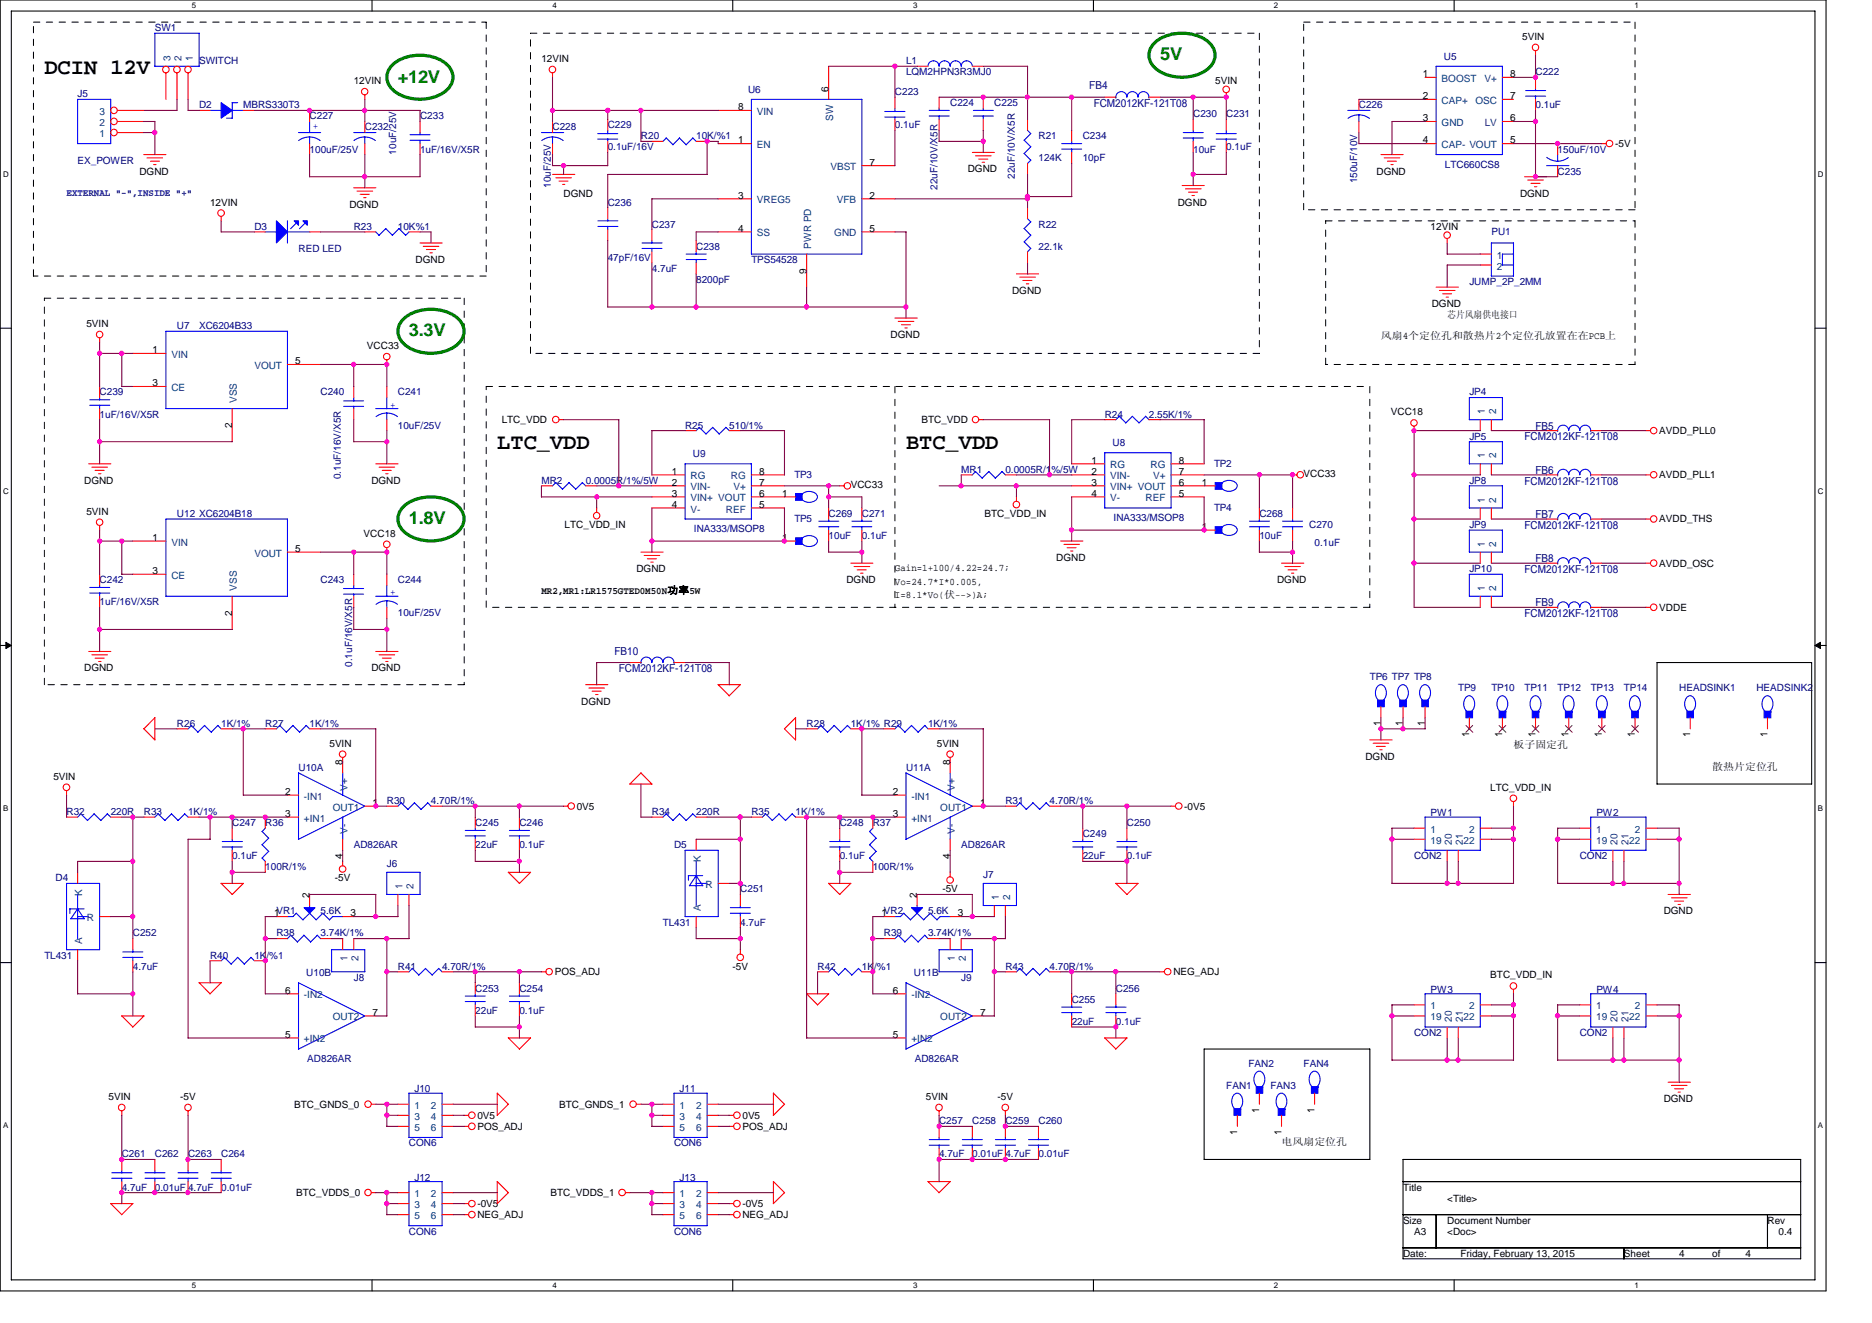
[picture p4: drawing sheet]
<svg xmlns="http://www.w3.org/2000/svg" width="297mm" height="210mm" viewBox="0 0 297 210" stroke-linecap="round" stroke-linejoin="round" font-family="sans-serif">
<defs><g id="words">
<g font-size="3.5">
<text x="7" y="11.7">DCIN 12V</text>
<text x="78.9" y="71.3">LTC_VDD</text>
<text x="143.8" y="71.3">BTC_VDD</text>
</g>
<g font-size="2.8" fill="#008000">
<text x="184.1" y="9.6">5V</text>
<text x="63.1" y="13.1">+12V</text>
<text x="64.9" y="53.4">3.3V</text>
<text x="64.9" y="83.2">1.8V</text>
</g>
<g font-size="1.8" fill="#000080">
<text x="172.8" y="14.2">FB4</text>
<text x="173.5" y="17">FCM2012KF-121T08</text>
<text x="241.9" y="69.9">FCM2012KF-121T08</text>
<text x="243.6" y="68.2">FB5</text>
<text x="241.9" y="76.9">FCM2012KF-121T08</text>
<text x="243.6" y="75.2">FB6</text>
<text x="241.9" y="83.9">FCM2012KF-121T08</text>
<text x="243.6" y="82.2">FB7</text>
<text x="243.6" y="89.2">FB8</text>
<text x="241.9" y="91">FCM2012KF-121T08</text>
<text x="241.9" y="98">FCM2012KF-121T08</text>
<text x="243.6" y="96.2">FB9</text>
<text x="97.5" y="103.9">FB10</text>
<text x="98.2" y="106.7">FCM2012KF-121T08</text>
</g>
<g font-size="1.6" fill="#000080">
<text x="24.6" y="4.9">SW1</text>
<text x="31.6" y="10.2">SWITCH</text>
<text x="143.8" y="10.2">L1</text>
<text x="143.8" y="11.9">LQM2HPN3R3MJ0</text>
<text x="229.1" y="9.5">U5</text>
<text x="243.6" y="11.9">C222</text>
<text x="12.3" y="15.5">J5</text>
<text x="31.6" y="17.2">D2</text>
<text x="38.6" y="17.2">MBRS330T3</text>
<text x="118.7" y="14.7">U6</text>
<text x="142" y="15.1">C223</text>
<text x="150.8" y="16.8">C224</text>
<text x="157.8" y="16.8">C225</text>
<text x="215.6" y="17.2">C226</text>
<text x="243.6" y="17.2">0.1uF</text>
<text x="49.1" y="18.9">C227</text>
<text x="57.9" y="20.7">C232</text>
<text x="66.7" y="18.9">C233</text>
<text x="87.7" y="20.7">C228</text>
<text x="96.4" y="20.3">C229</text>
<text x="96.4" y="23.9">0.1uF/16V</text>
<text x="101.7" y="22.1">R20</text>
<text x="110.5" y="22.1">10K/%1</text>
<text x="142" y="20.3">0.1uF</text>
<text x="164.8" y="22.1">R21</text>
<text x="171.8" y="22.1">C234</text>
<text x="189.3" y="18.6">C230</text>
<text x="194.6" y="18.6">C231</text>
<text x="194.6" y="23.9">0.1uF</text>
<text x="12.3" y="26">EX_POWER</text>
<text x="49.1" y="24.2">100uF/25V</text>
<text x="62.9" y="24.5" transform="rotate(-90 62.9 24.5)">10uF/25V</text>
<text x="66.7" y="24.2">1uF/16V/X5R</text>
<text x="87.4" y="29.8" transform="rotate(-90 87.4 29.8)">10uF/25V</text>
<text x="161" y="28.4" transform="rotate(-90 161 28.4)">22uF/10V/X5R</text>
<text x="164.8" y="25.6">124K</text>
<text x="171.8" y="25.6">10pF</text>
<text x="189.3" y="24.2">10uF</text>
<text x="215.3" y="29.1" transform="rotate(-90 215.3 29.1)">150uF/10V</text>
<text x="229.3" y="26.7">LTC660CS8</text>
<text x="247.2" y="27.7">C235</text>
<text x="247.2" y="24.2">150uF/10V</text>
<text x="10.6" y="31.1">EXTERNAL &quot;-&quot;,INSIDE &quot;+&quot;</text>
<text x="96.4" y="32.6">C236</text>
<text x="148.7" y="30.1" transform="rotate(-90 148.7 30.1)">22uF/10V/X5R</text>
<text x="40.4" y="36.5">D3</text>
<text x="47.4" y="40">RED LED</text>
<text x="56.1" y="36.5">R23</text>
<text x="63.1" y="36.5">10K%1</text>
<text x="96.4" y="41.4">47pF/16V</text>
<text x="103.4" y="36.1">C237</text>
<text x="110.5" y="39.6">C238</text>
<text x="119.2" y="41.7">TPS54528</text>
<text x="164.8" y="36.1">R22</text>
<text x="164.8" y="39.6">22.1k</text>
<text x="236.6" y="37.4">PU1</text>
<text x="103.4" y="43.1">4.7uF</text>
<text x="110.5" y="44.9">8200pF</text>
<text x="233.1" y="45.2">JUMP_2P_2MM</text>
<text x="28.1" y="52.2">U7</text>
<text x="31.6" y="52.2">XC6204B33</text>
<text x="15.8" y="62.8">C239</text>
<text x="50.9" y="62.8">C240</text>
<text x="63.1" y="62.8">C241</text>
<text x="233.1" y="62.8">JP4</text>
<text x="15.8" y="66.3">1uF/16V/X5R</text>
<text x="63.1" y="68">10uF/25V</text>
<text x="108.7" y="68">R25</text>
<text x="115.7" y="68">510/1%</text>
<text x="175.3" y="66.3">R24</text>
<text x="176.5" y="70.8">U8</text>
<text x="182.3" y="66.3">2.55K/1%</text>
<text x="233.1" y="69.8">JP5</text>
<text x="54.1" y="76.1" transform="rotate(-90 54.1 76.1)">0.1uF/16V/X5R</text>
<text x="85.9" y="76.8">MR2</text>
<text x="92.9" y="76.8">0.0005R/1%/5W</text>
<text x="109.9" y="72.6">U9</text>
<text x="126.1" y="75.9">TP3</text>
<text x="152.5" y="75">MR1</text>
<text x="159.5" y="75">0.0005R/1%/5W</text>
<text x="192.7" y="74.1">TP2</text>
<text x="233.1" y="76.8">JP8</text>
<text x="28.1" y="82">U12 XC6204B18</text>
<text x="126.1" y="82.9">TP5</text>
<text x="131.5" y="82">C269</text>
<text x="136.8" y="82">C271</text>
<text x="176.7" y="82.7">INA333/MSOP8</text>
<text x="192.7" y="81.2">TP4</text>
<text x="199.8" y="82">C268</text>
<text x="207.7" y="83.8">C270</text>
<text x="233.1" y="83.8">JP9</text>
<text x="110.1" y="84.5">INA333/MSOP8</text>
<text x="131.5" y="85.6">10uF</text>
<text x="136.8" y="85.6">0.1uF</text>
<text x="199.8" y="85.6">10uF</text>
<text x="208.6" y="86.6">0.1uF</text>
<text x="15.8" y="92.6">C242</text>
<text x="50.9" y="92.6">C243</text>
<text x="63.1" y="92.6">C244</text>
<text x="233.1" y="90.8">JP10</text>
<text x="15.8" y="96.1">1uF/16V/X5R</text>
<text x="63.1" y="97.8">10uF/25V</text>
<text x="55.9" y="105.9" transform="rotate(-90 55.9 105.9)">0.1uF/16V/X5R</text>
<text x="217.4" y="108">TP6 TP7 TP8</text>
<text x="231.4" y="109.7">TP9</text>
<text x="236.6" y="109.7">TP10</text>
<text x="241.9" y="109.7">TP11</text>
<text x="247.2" y="109.7">TP12</text>
<text x="252.4" y="109.7">TP13</text>
<text x="257.7" y="109.7">TP14</text>
<text x="266.4" y="109.7">HEADSINK1</text>
<text x="278.7" y="109.7">HEADSINK2</text>
<text x="28.1" y="115.3">R26</text>
<text x="35.1" y="115.3">1K/1%</text>
<text x="42.1" y="115.3">R27</text>
<text x="49.1" y="115.3">1K/1%</text>
<text x="128" y="115.3">R28</text>
<text x="135" y="115.3">1K/1% R29</text>
<text x="147.3" y="115.3">1K/1%</text>
<text x="47.4" y="122.3">U10A</text>
<text x="143.8" y="122.3">U11A</text>
<text x="10.6" y="129.4">R32</text>
<text x="17.6" y="129.4">220R</text>
<text x="22.8" y="129.4">R33</text>
<text x="29.8" y="129.4">1K/1%</text>
<text x="36.8" y="131.1">C247</text>
<text x="42.1" y="131.1">R36</text>
<text x="61.4" y="127.6">R30</text>
<text x="68.4" y="127.6">4.70R/1%</text>
<text x="75.4" y="131.1">C245</text>
<text x="82.4" y="131.1">C246</text>
<text x="103.4" y="129.4">R34</text>
<text x="110.5" y="129.4">220R</text>
<text x="119.2" y="129.4">R35</text>
<text x="126.2" y="129.4">1K/1%</text>
<text x="133.2" y="131.1">C248</text>
<text x="138.5" y="131.1">R37</text>
<text x="159.5" y="127.6">R31</text>
<text x="166.5" y="127.6">4.70R/1%</text>
<text x="178.8" y="131.1">C250</text>
<text x="227" y="129.5">PW1</text>
<text x="253.3" y="129.5">PW2</text>
<text x="36.8" y="136.4">0.1uF</text>
<text x="56.1" y="134.6">AD826AR</text>
<text x="61.4" y="137.6">J6</text>
<text x="75.4" y="134.6">22uF</text>
<text x="82.4" y="134.6">0.1uF</text>
<text x="107" y="134.6">D5</text>
<text x="133.2" y="136.4">0.1uF</text>
<text x="152.5" y="134.6">AD826AR</text>
<text x="171.8" y="132.9">C249</text>
<text x="171.8" y="136.4">22uF</text>
<text x="178.8" y="136.4">0.1uF</text>
<text x="224.4" y="136.4">CON2</text>
<text x="250.7" y="136.4">CON2</text>
<text x="8.8" y="139.9">D4</text>
<text x="42.1" y="138.1">100R/1%</text>
<text x="117.5" y="141.6">C251</text>
<text x="138.5" y="138.1">100R/1%</text>
<text x="156" y="139.4">J7</text>
<text x="21.1" y="148.6">C252</text>
<text x="43.9" y="148.6">R38</text>
<text x="50.9" y="148.6">3.74K/1%</text>
<text x="50.9" y="145.1">5.6K</text>
<text x="105.2" y="146.9">TL431</text>
<text x="117.5" y="146.9">4.7uF</text>
<text x="140.2" y="148.6">R39</text>
<text x="147.3" y="148.6">3.74K/1%</text>
<text x="147.3" y="145.1">5.6K</text>
<text x="7" y="152.1">TL431</text>
<text x="21.1" y="153.9">4.7uF</text>
<text x="33.3" y="152.1">R40</text>
<text x="40.4" y="152.1">1K/%1</text>
<text x="48.6" y="154.9">U10B</text>
<text x="56.1" y="155.7">J8</text>
<text x="63.1" y="153.9">R41</text>
<text x="70.1" y="153.9">4.70R/1%</text>
<text x="129.7" y="153.9">R42</text>
<text x="136.8" y="153.9">1K/%1</text>
<text x="145" y="154.9">U11B</text>
<text x="152.5" y="155.7">J9</text>
<text x="159.5" y="153.9">R43</text>
<text x="166.5" y="153.9">4.70R/1%</text>
<text x="75.4" y="157.4">C253</text>
<text x="75.4" y="160.9">22uF</text>
<text x="82.4" y="157.4">C254</text>
<text x="82.4" y="160.9">0.1uF</text>
<text x="170" y="159.2">C255</text>
<text x="177.1" y="157.4">C256</text>
<text x="227" y="157.6">PW3</text>
<text x="253.3" y="157.6">PW4</text>
<text x="170" y="162.7">22uF</text>
<text x="177.1" y="162.7">0.1uF</text>
<text x="224.4" y="164.4">CON2</text>
<text x="250.7" y="164.4">CON2</text>
<text x="48.8" y="168.6">AD826AR</text>
<text x="65.8" y="173.4">J10</text>
<text x="107.8" y="173.4">J11</text>
<text x="145.2" y="168.6">AD826AR</text>
<text x="194.6" y="172.8">FAN1</text>
<text x="198.1" y="169.3">FAN2</text>
<text x="201.6" y="172.8">FAN3</text>
<text x="206.9" y="169.3">FAN4</text>
<text x="149" y="178.4">C257</text>
<text x="154.3" y="178.4">C258</text>
<text x="159.5" y="178.4">C259</text>
<text x="164.8" y="178.4">C260</text>
<text x="19.3" y="183.7">C261</text>
<text x="24.6" y="183.7">C262</text>
<text x="29.8" y="183.7">C263</text>
<text x="35.1" y="183.7">C264</text>
<text x="64.9" y="181.9">CON6</text>
<text x="107" y="181.9">CON6</text>
<text x="149" y="183.7">4.7uF</text>
<text x="154.3" y="183.7">0.01uF 4.7uF</text>
<text x="164.8" y="183.7">0.01uF</text>
<text x="19.3" y="189">4.7uF</text>
<text x="24.6" y="189">0.01uF 4.7uF</text>
<text x="35.1" y="189">0.01uF</text>
<text x="65.8" y="187.4">J12</text>
<text x="107.8" y="187.4">J13</text>
<text x="64.9" y="196">CON6</text>
<text x="107" y="196">CON6</text>
</g>
<g font-size="1.6" fill="#004080">
<text x="27.1" y="9.7" transform="rotate(-90 27.1 9.7)">3</text>
<text x="28.8" y="9.7" transform="rotate(-90 28.8 9.7)">2</text>
<text x="30.6" y="9.7" transform="rotate(-90 30.6 9.7)">1</text>
<text x="228.7" y="13">BOOST</text>
<text x="228.7" y="16.5">CAP+</text>
<text x="234.1" y="16.5">OSC</text>
<text x="235.5" y="13">V+</text>
<text x="15.8" y="21.8">1</text>
<text x="15.8" y="20">2</text>
<text x="15.8" y="18.2">3</text>
<text x="120.1" y="23.5">EN</text>
<text x="120.1" y="18.2">VIN</text>
<text x="132.2" y="19.2" transform="rotate(-90 132.2 19.2)">SW</text>
<text x="228.7" y="20">GND</text>
<text x="228.7" y="23.5">CAP- VOUT</text>
<text x="235.6" y="20">LV</text>
<text x="131.8" y="27">VBST</text>
<text x="120.1" y="32.3">VREG5</text>
<text x="132.8" y="32.3">VFB</text>
<text x="120.1" y="37.5">SS</text>
<text x="128.7" y="39.5" transform="rotate(-90 128.7 39.5)">PWR PD</text>
<text x="132.4" y="37.5">GND</text>
<text x="237.5" y="41">1</text>
<text x="237.5" y="42.8">2</text>
<text x="27.2" y="56.8">VIN</text>
<text x="40.4" y="58.6">VOUT</text>
<text x="27.2" y="62.1">CE</text>
<text x="37.6" y="64" transform="rotate(-90 37.6 64)">VSS</text>
<text x="235.6" y="65.7" transform="rotate(-90 235.6 65.7)">1</text>
<text x="237.4" y="65.7" transform="rotate(-90 237.4 65.7)">2</text>
<text x="109.6" y="76.1">RG</text>
<text x="109.6" y="77.8">VIN-</text>
<text x="116" y="76.1">RG</text>
<text x="116.4" y="77.8">V+</text>
<text x="176.2" y="74.3">RG</text>
<text x="176.2" y="76.1">VIN-</text>
<text x="176.2" y="77.8">VIN+ VOUT</text>
<text x="182.6" y="74.3">RG</text>
<text x="183" y="76.1">V+</text>
<text x="235.6" y="72.7" transform="rotate(-90 235.6 72.7)">1</text>
<text x="237.4" y="72.7" transform="rotate(-90 237.4 72.7)">2</text>
<text x="109.6" y="79.6">VIN+ VOUT</text>
<text x="109.6" y="81.3">V-</text>
<text x="115.2" y="81.3">REF</text>
<text x="176.2" y="79.6">V-</text>
<text x="181.8" y="79.6">REF</text>
<text x="235.6" y="79.8" transform="rotate(-90 235.6 79.8)">1</text>
<text x="237.4" y="79.8" transform="rotate(-90 237.4 79.8)">2</text>
<text x="27.2" y="86.6">VIN</text>
<text x="40.4" y="88.3">VOUT</text>
<text x="235.6" y="86.8" transform="rotate(-90 235.6 86.8)">1</text>
<text x="237.4" y="86.8" transform="rotate(-90 237.4 86.8)">2</text>
<text x="27.2" y="91.9">CE</text>
<text x="37.6" y="93.8" transform="rotate(-90 37.6 93.8)">VSS</text>
<text x="235.6" y="93.8" transform="rotate(-90 235.6 93.8)">1</text>
<text x="237.4" y="93.8" transform="rotate(-90 237.4 93.8)">2</text>
<text x="55.1" y="125.5" transform="rotate(-90 55.1 125.5)">V+</text>
<text x="151.5" y="125.5" transform="rotate(-90 151.5 125.5)">V+</text>
<text x="48.2" y="126.9">-IN1</text>
<text x="48.2" y="130.4">+IN1</text>
<text x="52.8" y="128.7">OUT1</text>
<text x="144.6" y="126.9">-IN1</text>
<text x="144.6" y="130.4">+IN1</text>
<text x="149.2" y="128.7">OUT1</text>
<text x="55.1" y="132.3" transform="rotate(-90 55.1 132.3)">V-</text>
<text x="111.2" y="136.9" transform="rotate(-90 111.2 136.9)">K</text>
<text x="151.5" y="132.3" transform="rotate(-90 151.5 132.3)">V-</text>
<text x="227" y="132.2">1</text>
<text x="227" y="133.9">19</text>
<text x="230.4" y="134.1" transform="rotate(-90 230.4 134.1)">20</text>
<text x="232.1" y="134.1" transform="rotate(-90 232.1 134.1)">21</text>
<text x="232.2" y="133.9">22</text>
<text x="233.1" y="132.2">2</text>
<text x="253.3" y="132.2">1</text>
<text x="253.3" y="133.9">19</text>
<text x="256.7" y="134.1" transform="rotate(-90 256.7 134.1)">20</text>
<text x="258.4" y="134.1" transform="rotate(-90 258.4 134.1)">21</text>
<text x="258.5" y="133.9">22</text>
<text x="259.4" y="132.2">2</text>
<text x="13.1" y="142.1" transform="rotate(-90 13.1 142.1)">K</text>
<text x="63.9" y="141.1" transform="rotate(-90 63.9 141.1)">1</text>
<text x="65.6" y="141.1" transform="rotate(-90 65.6 141.1)">2</text>
<text x="111.9" y="140.9">R</text>
<text x="158.5" y="142.9" transform="rotate(-90 158.5 142.9)">1</text>
<text x="160.3" y="142.9" transform="rotate(-90 160.3 142.9)">2</text>
<text x="13.1" y="149.9" transform="rotate(-90 13.1 149.9)">A</text>
<text x="13.8" y="146.2">R</text>
<text x="111.2" y="144.6" transform="rotate(-90 111.2 144.6)">A</text>
<text x="55.1" y="152.5" transform="rotate(-90 55.1 152.5)">1</text>
<text x="56.9" y="152.5" transform="rotate(-90 56.9 152.5)">2</text>
<text x="151.5" y="152.5" transform="rotate(-90 151.5 152.5)">1</text>
<text x="153.3" y="152.5" transform="rotate(-90 153.3 152.5)">2</text>
<text x="48.2" y="158.5">-IN2</text>
<text x="52.8" y="162">OUT2</text>
<text x="144.6" y="158.5">-IN2</text>
<text x="149.2" y="162">OUT2</text>
<text x="227" y="160.2">1</text>
<text x="227" y="162">19</text>
<text x="232.2" y="162">22</text>
<text x="233.1" y="160.2">2</text>
<text x="253.3" y="160.2">1</text>
<text x="253.3" y="162">19</text>
<text x="258.5" y="162">22</text>
<text x="259.4" y="160.2">2</text>
<text x="48.2" y="165.5">+IN2</text>
<text x="144.6" y="165.5">+IN2</text>
<text x="230.4" y="162.1" transform="rotate(-90 230.4 162.1)">20</text>
<text x="232.1" y="162.1" transform="rotate(-90 232.1 162.1)">21</text>
<text x="256.7" y="162.1" transform="rotate(-90 256.7 162.1)">20</text>
<text x="258.4" y="162.1" transform="rotate(-90 258.4 162.1)">21</text>
<text x="65.8" y="176">1</text>
<text x="65.8" y="177.7">3</text>
<text x="65.8" y="179.5">5</text>
<text x="68.4" y="176">2</text>
<text x="68.4" y="177.7">4</text>
<text x="68.4" y="179.5">6</text>
<text x="107.8" y="176">1</text>
<text x="107.8" y="177.7">3</text>
<text x="107.8" y="179.5">5</text>
<text x="110.4" y="176">2</text>
<text x="110.4" y="177.7">4</text>
<text x="110.4" y="179.5">6</text>
<text x="65.8" y="190">1</text>
<text x="65.8" y="191.7">3</text>
<text x="68.4" y="190">2</text>
<text x="68.4" y="191.7">4</text>
<text x="107.8" y="190">1</text>
<text x="107.8" y="191.7">3</text>
<text x="110.4" y="190">2</text>
<text x="110.4" y="191.7">4</text>
<text x="65.8" y="193.5">5</text>
<text x="68.4" y="193.5">6</text>
<text x="107.8" y="193.5">5</text>
<text x="110.4" y="193.5">6</text>
</g>
<g font-size="1.6">
<text x="85.9" y="9.8">12VIN</text>
<text x="241.6" y="6.3">5VIN</text>
<text x="56.1" y="13.3">12VIN</text>
<text x="117.1" y="17.5">8</text>
<text x="131.5" y="14.5" transform="rotate(-90 131.5 14.5)">6</text>
<text x="192.8" y="13.3">5VIN</text>
<text x="225.8" y="12.3">1</text>
<text x="225.8" y="15.7">2</text>
<text x="239.6" y="15.7">7</text>
<text x="239.6" y="12.3">8</text>
<text x="117.1" y="22.8">1</text>
<text x="225.8" y="19.3">3</text>
<text x="225.8" y="22.8">4</text>
<text x="239.6" y="22.8">5</text>
<text x="239.6" y="19.3">6</text>
<text x="256.3" y="23.3">-5V</text>
<text x="22.1" y="27.7">DGND</text>
<text x="138" y="26.3">7</text>
<text x="153.6" y="27.4">DGND</text>
<text x="218.4" y="27.7">DGND</text>
<text x="33.3" y="32.6">12VIN</text>
<text x="55.4" y="33">DGND</text>
<text x="89.4" y="31.2">DGND</text>
<text x="117.1" y="31.5">3</text>
<text x="138" y="31.5">2</text>
<text x="186.9" y="32.6">DGND</text>
<text x="241.2" y="31.2">DGND</text>
<text x="65.9" y="41.7">DGND</text>
<text x="117.1" y="36.8">4</text>
<text x="138" y="36.8">5</text>
<text x="227" y="36.5">12VIN</text>
<text x="128" y="43.4" transform="rotate(-90 128 43.4)">9</text>
<text x="160.6" y="46.6">DGND</text>
<text x="13.7" y="51.9">5VIN</text>
<text x="141.3" y="53.7">DGND</text>
<text x="219.1" y="53.8">风扇4个定位孔和散热片2个定位孔放置在在PCB上</text>
<text x="227.2" y="48.7">DGND</text>
<text x="229.6" y="50.5">芯片风扇供电接口</text>
<text x="24.2" y="56.1">1</text>
<text x="46.8" y="57.8">5</text>
<text x="58.2" y="55.4">VCC33</text>
<text x="24.2" y="61.3">3</text>
<text x="220.7" y="65.9">VCC18</text>
<text x="36.8" y="67.9" transform="rotate(-90 36.8 67.9)">2</text>
<text x="79.6" y="67.1">LTC_VDD</text>
<text x="146.2" y="67.1">BTC_VDD</text>
<text x="263.3" y="68.9">AVDD_PLL0</text>
<text x="13.4" y="76.8">DGND</text>
<text x="58.9" y="76.8">DGND</text>
<text x="106.6" y="75.4">1</text>
<text x="106.6" y="77.1">2</text>
<text x="120.5" y="77.1">7</text>
<text x="120.5" y="75.4">8</text>
<text x="135" y="77.5">VCC33</text>
<text x="173.2" y="73.6">1</text>
<text x="173.2" y="75.4">2</text>
<text x="173.2" y="77.1">3</text>
<text x="187" y="77.1">6</text>
<text x="187" y="75.4">7</text>
<text x="187" y="73.6">8</text>
<text x="190.7" y="77.1">1</text>
<text x="206.9" y="75.7">VCC33</text>
<text x="263.3" y="75.9">AVDD_PLL1</text>
<text x="13.7" y="81.7">5VIN</text>
<text x="89.6" y="83.8">LTC_VDD_IN</text>
<text x="106.6" y="78.8">3</text>
<text x="106.6" y="80.6">4</text>
<text x="120.5" y="80.6">5</text>
<text x="120.5" y="78.8">6</text>
<text x="124.1" y="78.8">1</text>
<text x="156.2" y="82">BTC_VDD_IN</text>
<text x="173.2" y="78.8">4</text>
<text x="187" y="78.8">5</text>
<text x="263.3" y="82.9">AVDD_THS</text>
<text x="24.2" y="85.9">1</text>
<text x="46.8" y="87.6">5</text>
<text x="57.7" y="85.2">VCC18</text>
<text x="124.1" y="85.9">1</text>
<text x="167.6" y="89">DGND</text>
<text x="190.7" y="84.1">1</text>
<text x="263.3" y="89.9">AVDD_OSC</text>
<text x="24.2" y="91.1">3</text>
<text x="85.9" y="94.2">MR2,MR1:LR1575GTED0M50N功率5W</text>
<text x="101" y="90.8">DGND</text>
<text x="134.3" y="92.6">DGND</text>
<text x="142" y="90.6">Gain=1+100/4.22=24.7;</text>
<text x="142" y="92.8">Vo=24.7*I*0.005,</text>
<text x="142" y="94.9">I=8.1*Vo(伏--&gt;)A;</text>
<text x="202.6" y="92.6">DGND</text>
<text x="36.8" y="97.7" transform="rotate(-90 36.8 97.7)">2</text>
<text x="263.3" y="96.9">VDDE</text>
<text x="13.4" y="106.6">DGND</text>
<text x="58.9" y="106.6">DGND</text>
<text x="92.2" y="111.8">DGND</text>
<text x="52.3" y="118.5">5VIN</text>
<text x="148.7" y="118.5">5VIN</text>
<text x="219.1" y="115.3" transform="rotate(-90 219.1 115.3)">1</text>
<text x="222.6" y="115.3" transform="rotate(-90 222.6 115.3)">1</text>
<text x="226.1" y="115.3" transform="rotate(-90 226.1 115.3)">1</text>
<text x="233.1" y="117" transform="rotate(-90 233.1 117)">1</text>
<text x="238.4" y="117" transform="rotate(-90 238.4 117)">1</text>
<text x="240.2" y="118.7">板子固定孔</text>
<text x="243.6" y="117" transform="rotate(-90 243.6 117)">1</text>
<text x="248.9" y="117" transform="rotate(-90 248.9 117)">1</text>
<text x="254.1" y="117" transform="rotate(-90 254.1 117)">1</text>
<text x="259.4" y="117" transform="rotate(-90 259.4 117)">1</text>
<text x="268.2" y="117" transform="rotate(-90 268.2 117)">1</text>
<text x="280.4" y="117" transform="rotate(-90 280.4 117)">1</text>
<text x="8.5" y="123.8">5VIN</text>
<text x="54.4" y="121.5" transform="rotate(-90 54.4 121.5)">8</text>
<text x="150.7" y="121.5" transform="rotate(-90 150.7 121.5)">8</text>
<text x="216.7" y="120.6">DGND</text>
<text x="236.5" y="125.5">LTC_VDD_IN</text>
<text x="271.7" y="122.2">散热片定位孔</text>
<text x="45.3" y="126.2">2</text>
<text x="45.3" y="129.7">3</text>
<text x="59.1" y="127.9">1</text>
<text x="91.5" y="128.5">0V5</text>
<text x="141.6" y="126.2">2</text>
<text x="141.6" y="129.7">3</text>
<text x="155.5" y="127.9">1</text>
<text x="187.9" y="128.5">-0V5</text>
<text x="54.4" y="136.3" transform="rotate(-90 54.4 136.3)">4</text>
<text x="150.7" y="136.3" transform="rotate(-90 150.7 136.3)">4</text>
<text x="49.1" y="142.5" transform="rotate(-90 49.1 142.5)">2</text>
<text x="53.1" y="139.9">-5V</text>
<text x="145.5" y="142.5" transform="rotate(-90 145.5 142.5)">2</text>
<text x="149.5" y="141.6">-5V</text>
<text x="43.5" y="145.5">1VR1</text>
<text x="55.6" y="145.5">3</text>
<text x="139.9" y="145.5">1VR2</text>
<text x="152" y="145.5">3</text>
<text x="264" y="145.1">DGND</text>
<text x="88" y="154.8">POS_ADJ</text>
<text x="116.2" y="153.9">-5V</text>
<text x="186.2" y="154.8">NEG_ADJ</text>
<text x="236.5" y="155.3">BTC_VDD_IN</text>
<text x="45.3" y="157.7">6</text>
<text x="59.1" y="161.2">7</text>
<text x="141.6" y="157.7">6</text>
<text x="155.5" y="161.2">7</text>
<text x="45.3" y="164.7">5</text>
<text x="141.6" y="164.7">5</text>
<text x="17.2" y="174.6">5VIN</text>
<text x="28.6" y="174.6">-5V</text>
<text x="46.7" y="175.8">BTC_GNDS_0</text>
<text x="75.8" y="177.6">0V5</text>
<text x="75.8" y="179.3">POS_ADJ</text>
<text x="88.7" y="175.8">BTC_GNDS_1</text>
<text x="117.8" y="177.6">0V5</text>
<text x="117.8" y="179.3">POS_ADJ</text>
<text x="146.9" y="174.6">5VIN</text>
<text x="158.3" y="174.6">-5V</text>
<text x="199.8" y="176.6" transform="rotate(-90 199.8 176.6)">1</text>
<text x="208.6" y="176.6" transform="rotate(-90 208.6 176.6)">1</text>
<text x="264" y="174.9">DGND</text>
<text x="196.3" y="180.1" transform="rotate(-90 196.3 180.1)">1</text>
<text x="203.3" y="180.1" transform="rotate(-90 203.3 180.1)">1</text>
<text x="203.3" y="181.8">电风扇定位孔</text>
<text x="47" y="189.8">BTC_VDDS_0</text>
<text x="75.8" y="191.6">-0V5</text>
<text x="87.3" y="189.8">BTC_VDDS_1</text>
<text x="117.8" y="191.6">-0V5</text>
<text x="222.6" y="189">Title</text>
<text x="229.6" y="190.7">&lt;Title&gt;</text>
<text x="75.8" y="193.3">NEG_ADJ</text>
<text x="117.8" y="193.3">NEG_ADJ</text>
<text x="222.6" y="194.2">Size</text>
<text x="224.4" y="196">A3</text>
<text x="229.6" y="194.2">Document Number</text>
<text x="229.6" y="196">&lt;Doc&gt;</text>
<text x="280.5" y="194.2">Rev</text>
<text x="282.2" y="196">0.4</text>
<text x="222.6" y="199.5">Date:</text>
<text x="231.7" y="199.5">Friday, February 13, 2015</text>
<text x="257.7" y="199.5">Sheet</text>
<text x="266.4" y="199.5">4</text>
<text x="271.7" y="199.5">of</text>
<text x="277" y="199.5">4</text>
</g>
<g font-size="1.6" fill="#00f">
<text x="49.6" y="20.5">+</text>
<text x="61.9" y="64.7">+</text>
<text x="61.9" y="94.5">+</text>
</g>
<g font-size="1.3">
<text x="30.4" y="1.3">5</text>
<text x="87.6" y="1.3">4</text>
<text x="144.9" y="1.3">3</text>
<text x="202.1" y="1.3">2</text>
<text x="259.4" y="1.3">1</text>
<text x=".5" y="28">D</text>
<text x="288.4" y="28">D</text>
<text x=".5" y="78.4">C</text>
<text x="288.4" y="78.4">C</text>
<text x=".5" y="128.7">B</text>
<text x="288.4" y="128.7">B</text>
<text x=".5" y="179.1">A</text>
<text x="288.4" y="179.1">A</text>
<text x="30.4" y="204.4">5</text>
<text x="87.6" y="204.4">4</text>
<text x="144.9" y="204.4">3</text>
<text x="202.1" y="204.4">2</text>
<text x="259.4" y="204.4">1</text>
</g>
</g></defs>
<path d="M0 0h289.7v204.9h-289.7zM1.8 1.8h286.2v201.3h-286.2z" fill="none" stroke="#000" stroke-width=".17"/>
<g fill="#fff">
<path d="M30.4 .2h.7v1.4h-.7z"/>
<path d="M30.4 203.3h.7v1.4h-.7z"/>
</g>
<path d="M59 0v1.8M59 203.1v1.8" fill="none" stroke="#000" stroke-width=".17"/>
<g fill="#fff">
<path d="M87.6 .2h.7v1.4h-.7z"/>
<path d="M87.6 203.3h.7v1.4h-.7z"/>
</g>
<path d="M116.3 0v1.8M116.3 203.1v1.8" fill="none" stroke="#000" stroke-width=".17"/>
<g fill="#fff">
<path d="M144.9 .2h.7v1.4h-.7z"/>
<path d="M144.9 203.3h.7v1.4h-.7z"/>
</g>
<path d="M173.5 0v1.8M173.5 203.1v1.8" fill="none" stroke="#000" stroke-width=".17"/>
<g fill="#fff">
<path d="M202.1 .2h.7v1.4h-.7z"/>
<path d="M202.1 203.3h.7v1.4h-.7z"/>
</g>
<path d="M230.7 0v1.8M230.7 203.1v1.8" fill="none" stroke="#000" stroke-width=".17"/>
<g fill="#fff">
<path d="M259.4 .2h.6v1.4h-.6z"/>
<path d="M259.4 203.3h.6v1.4h-.6z"/>
<path d="M.5 26.9h.9v1.4h-.9z"/>
<path d="M288.4 26.9h.9v1.4h-.9z"/>
<path d="M.5 77.3h.9v1.4h-.9z"/>
<path d="M288.4 77.3h.9v1.4h-.9z"/>
</g>
<path d="M0 52.1h1.8M288 52.1h1.7" fill="none" stroke="#000" stroke-width=".17"/>
<g fill="#fff">
<path d="M.5 127.6h.8v1.4h-.8z"/>
<path d="M288.4 127.6h.9v1.4h-.9z"/>
</g>
<path d="M0 102.4h1.8M288 102.4h1.7" fill="none" stroke="#000" stroke-width=".17"/>
<path d="M.9 101.9l.9 .5-.9 .5zM288 102.4l.9-.5v1z" fill="#000" stroke="#000" stroke-width=".16"/>
<g fill="#fff">
<path d="M.5 177.9h.8v1.4h-.8z"/>
<path d="M288.4 177.9h.9v1.4h-.9z"/>
</g>
<path d="M262.9 105.2h24.6v19.2h-24.6zM0 152.8h1.8M288 152.8h1.7M191.1 166.5h26.3v17.5h-26.3zM222.6 184h63.1v15.8h-63.1zM222.6 187.5h63.1M222.6 192.8h63.1M222.6 198.1h63.1M227.9 192.8v5.3M257.7 198.1v1.7M280.5 192.8v5.3" fill="none" stroke="#000" stroke-width=".17"/>
<g fill="none" stroke="#000" stroke-width=".16" stroke-dasharray="1 1 1 1 1 1 1 1">
<path d="M5.3 3.5h71.8M77.1 3.5v40.3M84.2 5.3h115.6M199.8 5.3v50.8M206.9 3.5h52.5M259.4 3.5v29.8M206.9 33.3v-29.8M210.4 35.1h49M259.4 33.3h-52.5M259.4 35.1v22.7M5.3 43.8v-40.3M7 47.3h66.7"/>
<path d="M73.7 47.3v61.4M77.1 43.8h-71.8M84.2 56.1v-50.8M199.8 56.1h-115.6M210.4 57.8v-22.7M259.4 57.8h-49M77.1 61.3h140.3M142 61.3v35.1M217.4 61.3v35.1M77.1 96.4v-35.1M217.4 96.4h-140.3M7 108.7v-61.4"/>
<path d="M73.7 108.7h-66.7"/>
</g>
<path d="M62.1 10.5a6.8 6.8 0 0 1 9.1 0 2.62 2.62 0 0 1-.6 4 6.9 6.9 0 0 1-8.5-.5 2.54 2.54 0 0 1 0-3.5zM183 7a6.8 6.8 0 0 1 9.1 0 2.62 2.62 0 0 1-.5 4 6.9 6.9 0 0 1-8.6-.5 2.54 2.54 0 0 1 0-3.5zM63.9 50.8a6.8 6.8 0 0 1 9 0 2.62 2.62 0 0 1-.5 4 6.9 6.9 0 0 1-8.5-.5 2.54 2.54 0 0 1 0-3.5zM63.9 80.6a6.8 6.8 0 0 1 9 0 2.62 2.62 0 0 1-.5 4 6.9 6.9 0 0 1-8.5-.5 2.54 2.54 0 0 1 0-3.5z" fill="none" stroke="#008000" stroke-width=".51"/>
<g fill="none" stroke="#f00" stroke-width=".17">
<path d="M18.6 19.3h4.2M18.6 17.5h4.2M26.3 11.6v4.2M28.1 11.6v4.2M29.8 11.6v4.2M31.6 17.5h1.7M38.6 17.5h1.8M49.1 17.5v1.8M57.9 15.1v.7M57.9 19.3v1.7M66.7 19.3v1.7M87.7 11.6v.7"/>
<path d="M87.7 19.3v1.7M96.4 18.9v1.8M114 17.5h5.2M131.5 10.5v5.3M142 15.4v1.8M142 18.9v1.8M145.5 10.5h1.8M149 15.4v1.8M149 18.9v1.8M154.3 10.5h1.7M156 15.4v1.8M156 18.9v1.8"/>
<path d="M163 18.9v1.8M175.3 15.4h1.8M182.3 15.4h1.8M189.3 18.9v1.8M194.6 14.7v.8M194.6 18.9v1.8M215.6 15.8v1.7M215.6 19.3v1.7M226.1 19.3h1.8M226.1 12.3h1.8M226.1 15.8h1.8M238.4 19.3h1.8"/>
<path d="M238.4 12.3h1.8M238.4 15.8h1.8M243.6 8.1v.7M243.6 12.3v1.7M243.6 15.8v1.7M18.6 21h4.2M22.8 24.5h3.5M23.3 25.1h2.5M23.9 25.6h1.4M24.4 26.1h.4M35.1 34.4v.7M40.4 36.8h1.7"/>
<path d="M49.1 22.8v1.7M49.1 36.8h1.8M56.1 29.8h3.5M56.7 30.3h2.4M57.1 30.8h1.5M57.7 31.4h.4M57.9 22.8v1.7M57.9 36.8h1.7M64.9 36.8h1.8M66.7 38.6h3.5M66.7 22.8v1.7M67.2 39.1h2.4"/>
<path d="M67.7 39.6h1.4M87.7 22.8v1.7M87.7 27.7h3.5M88.2 28.2h2.5M88.7 28.7h1.4M89.3 29.3h.3M96.4 22.4v1.8M96.4 33v1.7M96.4 36.4v1.8M103.4 36.4v1.8M103.4 40v1.7M103.4 22.4h1.8"/>
<path d="M110.5 38.2v1.8M110.5 22.4h1.7M114 22.8h5.2M114 36.8h5.2M114 31.6h5.2M136.8 36.8h5.2M136.8 31.6h5.2M136.8 26.3h5.2M154.3 24.2h3.5M154.8 24.7h2.5M155.3 25.3h1.4M155.8 25.8h.4"/>
<path d="M163 26v1.7M163 33v1.7M163 40v1.7M170 20.7v1.7M170 24.2v1.8M187.6 29.4h3.5M188.1 30h2.5M188.6 30.5h1.4M189.1 31h.4M189.3 22.4v1.8M194.6 22.4v1.8M219.1 24.5h3.5"/>
<path d="M219.6 25.1h2.5M220.2 25.6h1.4M220.7 26.1h.4M226.1 22.8h1.8M229.6 37.9v.7M238.4 22.8h1.8M241.9 28h3.5M242.4 28.6h2.5M242.9 29.1h1.5M243.5 29.6h.4M247.2 22.8v1.7M247.2 26.3v1.7"/>
<path d="M254.1 22.8h.8M15.8 53.6v.8M21.1 56.1h5.2M45.6 57.8h5.3M61.4 57.1v.8M68.2 40.1h.4M110.5 41.7v1.8M128 40.3v5.3M142 50.5h3.5M142.5 51h2.5M143 51.5h1.5M143.6 52h.4"/>
<path d="M161.3 43.5h3.5M161.8 44h2.5M162.3 44.5h1.4M162.9 45h.3M227.9 45.6h3.5M228.4 46.1h2.5M228.9 46.6h1.4M229.5 47.2h.3M234.9 40.3h1.7M234.9 42.1h1.7M14.1 73.6h3.5M14.6 74.1h2.5"/>
<path d="M15.1 74.7h1.4M15.6 75.2h.4M15.8 61.3v1.8M15.8 64.9v1.7M21.1 61.3h5.2M36.8 64.9v5.2M56.1 61.3v1.8M56.1 64.9v1.7M59.6 73.6h3.6M60.2 74.1h2.4M60.7 74.7h1.4M61.2 75.2h.4"/>
<path d="M61.4 61.3v1.8M61.4 66.6v1.7M85.9 77.1h1.8M88.7 66.6h.7M92.9 77.1h1.8M103.4 77.1h5.3M103.4 75.4h5.3M103.4 78.9h5.3M108.7 68.3h1.8M115.7 68.3h1.8M119.2 77.1h5.3M119.2 75.4h5.3"/>
<path d="M119.2 78.9h7M133.2 77.1h.7M152.5 75.4h1.8M155.3 66.6h.7M159.5 75.4h1.8M161.3 78.8v.8M170 77.1h5.3M170 75.4h5.3M170 73.6h5.3M170 78.9h5.3M175.3 66.6h1.8M182.3 66.6h1.8"/>
<path d="M185.8 77.1h7M185.8 75.4h5.3M185.8 73.6h5.3M185.8 78.9h5.3M205.1 75.4h.7M224.4 67.6v.8M234.9 66.6v1.7M234.9 73.6v1.8M236.6 66.6v1.7M236.6 73.6v1.8M245.4 68.3h1.8M245.4 75.4h1.8"/>
<path d="M252.4 68.3h1.8M252.4 75.4h1.8M261.2 68.3h.7M261.2 75.4h.7M15.8 83.4v.8M15.8 91.1v1.8M15.8 94.6v1.8M21.1 85.9h5.2M21.1 91.1h5.2M36.8 94.6v5.3M45.6 87.6h5.3M56.1 91.1v1.8"/>
<path d="M56.1 94.6v1.8M61.4 86.9v.8M61.4 91.1v1.8M61.4 96.4v1.7M94.7 80.6v.7M101.7 87.6h3.5M102.2 88.2h2.5M102.7 88.7h1.5M103.3 89.2h.3M103.4 80.6h5.3M119.2 80.6h5.3M124.5 85.9h1.7"/>
<path d="M131.5 80.6v1.8M131.5 84.1v1.8M135 89.4h3.5M135.5 89.9h2.5M136 90.4h1.5M136.6 91h.3M136.8 80.6v1.8M136.8 84.1v1.8M168.3 85.9h3.5M168.8 86.4h2.5M169.3 86.9h1.4M169.9 87.5h.3"/>
<path d="M191.1 84.1h1.7M199.8 80.6v1.8M199.8 84.1v1.8M203.3 89.4h3.6M203.9 89.9h2.5M204.4 90.4h1.4M204.9 91h.4M205.1 80.6v1.8M205.1 84.1v1.8M234.9 80.6v1.8M234.9 87.6v1.8M234.9 94.6v1.8"/>
<path d="M236.6 80.6v1.8M236.6 87.6v1.8M236.6 94.6v1.8M245.4 82.4h1.8M245.4 96.4h1.8M245.4 89.4h1.8M252.4 82.4h1.8M252.4 96.4h1.8M252.4 89.4h1.8M261.2 82.4h.7M261.2 96.4h.7M261.2 89.4h.7"/>
<path d="M14.1 103.4h3.5M14.6 103.9h2.5M15.1 104.5h1.4M15.6 105h.4M22.8 115.7l1.8 1.7M24.6 113.9v3.6M24.6 113.9l-1.8 1.8M28.1 115.7h1.7M35.1 115.7h1.7M42.1 115.7h1.8M49.1 115.7h1.8M59.6 103.4h3.6"/>
<path d="M60.2 103.9h2.4M60.7 104.5h1.4M61.2 105h.4M92.9 108.7h3.6M93.4 109.2h2.5M94 109.7h1.4M94.5 110.2h.4M99.9 105.2h1.8M107 105.2h1.7M113.9 108.6l1.8 1.8 1.8-1.7M114 108.7h3.5M124.5 115.7l1.7 1.7"/>
<path d="M126.2 113.9v3.6M126.3 113.9l-1.8 1.8M128 115.7h1.7M135 115.7h1.8M140.2 115.7h1.8M147.3 115.7h1.7M217.4 117.4h3.5M217.9 118h2.5M218.4 118.5h1.4M218.9 119h.4M219.1 112.2v1.7M222.6 112.2v1.7"/>
<path d="M226.1 112.2v1.7M233.1 113.9v1.8M238.4 113.9v1.8M243.6 113.9v1.8M248.9 113.9v1.8M254.2 113.9v1.8M259.4 113.9v1.8M268.2 113.9v1.8M280.5 113.9v1.8M10.6 125.5v.7M10.6 129.7h1.7M12.3 138.5v1.7"/>
<path d="M17.6 129.7h1.7M22.8 129.7h1.8M29.8 129.7h1.8M36.8 131.4v1.8M36.8 135v1.7M42.1 129.7v1.7M42.1 136.7v1.8M45.6 126.2h1.8M45.6 129.7h1.8M54.4 120.2v2.5M54.4 133.2v1.8M54.4 136.7v.7"/>
<path d="M57.9 128h1.7M61.4 128h1.7M68.4 128h1.7M75.4 129.7v1.7M75.4 133.2v1.8M82.4 129.7v1.7M82.4 133.2v1.8M84.2 138.5l-1.8 1.7M84.2 138.5h-3.5l1.7 1.7M89.4 128h.7M101.7 122.7l1.7 1.7h-3.5M101.7 122.7l-1.8 1.7"/>
<path d="M103.4 129.7h1.8M110.5 129.7h1.7M110.5 133.2v1.8M119.2 129.7h1.8M126.2 129.7h1.8M133.2 131.4v1.8M133.2 135v1.7M138.5 129.7v1.7M138.5 136.7v1.8M142 126.2h1.8M142 129.7h1.8M150.8 120.2v2.5"/>
<path d="M150.8 133.2v1.8M150.8 138.4v.8M154.3 128h1.7M159.5 128h1.8M166.5 128h1.8M171.8 131.4v1.8M171.8 135v1.7M178.8 131.4v1.8M178.8 135v1.7M185.8 128h.7M224.4 131.4h1.7M224.4 133.2h1.7"/>
<path d="M229.6 135v1.7M231.4 135v1.7M234.9 131.4h1.7M234.9 133.2h1.7M240.2 127.2v.8M250.7 131.4h1.7M250.7 133.2h1.7M255.9 135v1.7M257.7 135v1.7M261.2 131.4h1.7M261.2 133.2h1.7M12.3 150.7v1.8"/>
<path d="M15.8 145.5h1.8M21.1 149v1.7M21.1 152.5v1.7M31.6 156l1.7 1.7M31.6 156h3.5l-1.8 1.8M33.3 152.5h1.8M35.1 140.2l1.7 1.8M35.1 140.2h3.5M38.6 140.2l-1.8 1.8M40.4 152.5h1.7M43.9 149h1.7M43.9 145.5h1.7"/>
<path d="M45.6 157.7h1.8M49.1 142v1.7M50.9 149h1.7M54.4 149v1.7M54.4 145.5h1.7M56.1 149v1.7M63.1 154.2h1.8M63.1 142v1.7M64.9 142v1.7M70.1 154.2h1.8M75.4 156v1.7M75.4 159.5v1.7"/>
<path d="M82.4 156v1.7M82.4 159.5v1.7M85.9 154.2h.7M110.5 145.5v1.7M114 140.2h1.7M117.5 142v1.7M117.5 145.5v1.7M117.5 150.7v.7M128 157.7l1.7 1.8 1.8-1.8h-3.5M129.7 154.2h1.8M131.5 140.2l1.7 1.8M131.5 140.2h3.5"/>
<path d="M135 140.2l-1.8 1.8M136.8 154.2h1.7M140.2 149h1.8M140.2 145.5h1.8M142 157.7h1.8M145.5 142v1.7M147.3 149h1.7M150.8 149v1.7M150.8 145.5h1.7M152.5 149v1.7M157.8 143.7v1.8M159.5 143.7v1.8"/>
<path d="M159.5 154.2h1.8M166.5 154.2h1.8M170 157.7v1.8M177.1 157.7v1.8M178.8 142l-1.7-1.8h3.5l-1.8 1.8M184 154.2h.8M224.4 159.5h1.7M234.9 159.5h1.7M240.2 157v.8M250.7 159.5h1.7M261.2 159.5h1.7M264.7 142h3.5"/>
<path d="M265.2 142.5h2.5M265.7 143h1.4M266.3 143.6h.3M19.3 161.2l1.8 1.8M19.3 176.3v.7M19.3 161.2h3.6l-1.8 1.8M29.8 176.3v.7M45.6 164.7h1.8M57.9 161.2h1.7M58.9 175.3h.7M63.1 175.3h1.8M63.1 177h1.8"/>
<path d="M63.1 178.8h1.8M70.1 175.3h1.8M70.1 177h1.8M70.1 178.8h1.8M73.6 177h.8M73.6 178.8h.8M78.9 173.5v3.5M78.9 173.5l1.8 1.8M80.6 164.7l1.8 1.8M80.7 164.7h3.5M80.7 175.3l-1.8 1.7M84.2 164.7l-1.8 1.8"/>
<path d="M101 175.3h.7M105.2 175.3h1.8M105.2 177h1.8M105.2 178.8h1.8M112.2 175.3h1.8M112.2 177h1.8M112.2 178.8h1.8M115.7 177h.7M115.7 178.8h.7M122.7 173.5v3.5M122.7 173.5l1.8 1.8M124.5 175.3l-1.8 1.7"/>
<path d="M142 164.7h1.8M149 176.3v.7M149 178.8v1.7M154.3 161.2h1.7M154.3 178.8v1.7M159.5 176.3v.7M159.5 178.8v1.7M164.8 178.8v1.7M170 161.2v1.8M175.3 164.7l1.8 1.8M175.3 164.7h3.5l-1.8 1.8M177.1 161.2v1.8"/>
<path d="M196.3 177v1.8M199.8 173.5v1.8M203.3 177v1.8M208.6 173.5v1.8M224.4 161.2h1.7M229.6 163v1.7M231.4 163v1.7M234.9 161.2h1.7M250.7 161.2h1.7M255.9 163v1.7M257.7 163v1.7M261.2 161.2h1.7"/>
<path d="M264.7 171.8h3.5M265.2 172.3h2.5M265.7 172.8h1.4M266.3 173.3h.3M17.5 191l1.8 1.8 1.8-1.8M17.6 191h3.5M19.3 184v1.8M19.3 187.5v1.8M24.6 184v1.8M24.6 187.5v1.8M29.8 184v1.8M29.8 187.5v1.8"/>
<path d="M35.1 184v1.8M35.1 187.5v1.8M58.9 189.3h.7M63.1 192.8h1.8M63.1 191h1.8M63.1 189.3h1.8M70.1 192.8h1.8M70.1 191h1.8M70.1 189.3h1.8M73.6 192.8h.8M73.6 191h.8M78.9 187.5v3.5l1.8-1.7"/>
<path d="M78.9 187.5l1.8 1.8M99.2 189.3h.8M105.2 192.8h1.8M105.2 191h1.8M105.2 189.3h1.8M112.2 192.8h1.8M112.2 191h1.8M112.2 189.3h1.8M115.7 192.8h.7M115.7 191h.7M122.7 187.5v3.5M122.7 187.5l1.8 1.8-1.8 1.8"/>
<path d="M147.2 187.5l1.8 1.8 1.8-1.8h-3.5M149 182.3v1.7M154.3 182.3v1.7M159.5 182.3v1.7M164.8 182.3v1.7"/>
<circle cx="18.1" cy="17.5" r=".52"/>
<circle cx="18.1" cy="19.3" r=".52"/>
<circle cx="26.3" cy="11" r=".52"/>
<circle cx="28.1" cy="11" r=".52"/>
<circle cx="29.8" cy="11" r=".52"/>
<circle cx="57.9" cy="14.5" r=".51"/>
<circle cx="87.7" cy="11" r=".52"/>
<circle cx="194.6" cy="14.2" r=".52"/>
<circle cx="243.6" cy="7.5" r=".52"/>
<circle cx="18.1" cy="21" r=".52"/>
<circle cx="35.1" cy="33.8" r=".52"/>
<circle cx="229.6" cy="37.3" r=".52"/>
<circle cx="255.4" cy="22.8" r=".52"/>
<circle cx="15.8" cy="53.1" r=".52"/>
<circle cx="61.4" cy="56.6" r=".52"/>
<circle cx="88.2" cy="66.6" r=".52"/>
<circle cx="134.5" cy="77.1" r=".52"/>
<circle cx="154.8" cy="66.6" r=".51"/>
<circle cx="206.3" cy="75.4" r=".52"/>
<circle cx="224.4" cy="67.1" r=".51"/>
<circle cx="262.4" cy="68.3" r=".51"/>
<circle cx="262.4" cy="75.4" r=".51"/>
<circle cx="15.8" cy="82.9" r=".51"/>
<circle cx="61.4" cy="86.4" r=".52"/>
<circle cx="94.7" cy="81.8" r=".52"/>
<circle cx="161.3" cy="80.1" r=".52"/>
<circle cx="262.4" cy="82.4" r=".52"/>
<circle cx="262.4" cy="89.4" r=".52"/>
<circle cx="262.4" cy="96.4" r=".52"/>
<circle cx="54.4" cy="119.7" r=".52"/>
<circle cx="150.8" cy="119.7" r=".52"/>
<circle cx="10.5" cy="125" r=".52"/>
<circle cx="54.4" cy="137.9" r=".52"/>
<circle cx="90.6" cy="127.9" r=".52"/>
<circle cx="150.8" cy="139.7" r=".52"/>
<circle cx="187" cy="127.9" r=".52"/>
<circle cx="240.1" cy="126.7" r=".52"/>
<circle cx="87.1" cy="154.2" r=".51"/>
<circle cx="117.5" cy="151.9" r=".52"/>
<circle cx="185.3" cy="154.2" r=".52"/>
<circle cx="240.1" cy="156.5" r=".52"/>
<circle cx="19.3" cy="175.8" r=".52"/>
<circle cx="29.8" cy="175.8" r=".52"/>
<circle cx="58.4" cy="175.2" r=".52"/>
<circle cx="74.9" cy="177" r=".52"/>
<circle cx="74.9" cy="178.8" r=".52"/>
<circle cx="100.4" cy="175.2" r=".52"/>
<circle cx="116.9" cy="177" r=".52"/>
<circle cx="116.9" cy="178.8" r=".52"/>
<circle cx="149" cy="175.8" r=".52"/>
<circle cx="159.5" cy="175.8" r=".52"/>
<circle cx="58.4" cy="189.3" r=".51"/>
<circle cx="74.9" cy="192.8" r=".52"/>
<circle cx="74.9" cy="191" r=".52"/>
<circle cx="98.7" cy="189.3" r=".52"/>
<circle cx="116.9" cy="192.8" r=".52"/>
<circle cx="116.9" cy="191" r=".52"/>
</g>
<g fill="none" stroke="#00f" stroke-width=".17">
<path d="M12.3 15.8h5.3v7h-5.3zM24.6 5.3h7v5.2h-7zM33.3 17.5h1.8M36.8 16.3h.9M36.8 16.3v2.5h-.8M36.8 17.5h1.8M49.1 19.3v1.8M119.2 15.8h17.6v24.5h-17.6zM140.4 17.7h3.2M140.4 18.6h3.2M142 17.2v.5M142 18.6v.3"/>
<path d="M147.3 10.5a.88 .88 0 0 1 .8-.8 .88 .88 0 0 1 .9 .8 .88 .88 0 0 1 .9-.8 .88 .88 0 0 1 .9 .8 .88 .88 0 0 1 .8-.8 .88 .88 0 0 1 .9 .8 .88 .88 0 0 1 .9-.8 .88 .88 0 0 1 .9 .8M147.4 17.5h3.2M147.4 18.4h3.2M149 17.2v.3M149 18.4v.5M154.4 17.5h3.2M154.4 18.4h3.2M156 17.2v.3M156 18.4v.5M177.1 15.4a.88 .88 0 0 1 .8-.9 .88 .88 0 0 1 .9 .9 .88 .88 0 0 1 .9-.9 .88 .88 0 0 1 .9 .9 .87 .87 0 0 1 .8-.9 .87 .87 0 0 1 .9 .9M177.1 15.4h.1M182.3 15.4h.1"/>
<path d="M213.9 17.5h3.5M213.9 18.8a2.83 2.83 0 0 1 3.4 0M215.6 18.2v1.1M227.9 10.5h10.5v14h-10.5zM242.1 15.3h3.2M242.1 14.4h3.2M243.6 14v.4M243.6 15.2v.6M42.1 36.8h1.8M45.6 35.1v3.5M45.6 36.8h3.5M47 35.4l-.9 .9"/>
<path d="M47.4 21h3.5M48.4 35.4l-.9 .9M49.1 21.7l1.1 .2 .6 .4M49.1 21.7l-1.1 .2-.6 .4M49.1 21.7v1.1M56.1 21h3.5M57.9 21.7l1 .2 .7 .4M57.9 21.7l-1.1 .2-.6 .4M57.9 21.7v1.1M59.6 36.8l.6 .5M61.2 36.3l1.1 1M61.2 36.3l-1.1 1.1"/>
<path d="M63.3 36.3l1.1 1M63.3 36.3l-1.1 1.1M64.9 36.8l-.6 .6M65.1 22.3h3.1M65.1 21.4h3.1M66.7 21v.4M66.7 22.2v.6M85.9 21h3.5M87.6 21.7l.8 .1 1 .5M87.6 21.7l-.7 .1-.9 .5M87.7 21.7v1.1M94.8 21.2h3.2"/>
<path d="M94.8 22.1h3.2M94.9 35.9h3.1M94.9 35.1h3.1M96.4 20.7v.5M96.4 22.1v.3M96.4 34.7v.4M96.4 35.9v.5M101.9 38.6h3.1M101.9 39.4h3.1M103.4 38.2v.4M103.4 39.4v.6M105.2 22.5l.5-.6 1.1 1.1"/>
<path d="M107.8 21.9l1.1 1.1M107.8 21.9l-1 1.1M110.5 40v.3M110.5 22.4l-.6-.5-1 1.1M162.5 24.3l1.1 1.1M162.5 22.2l1.1 1.1-1.1 1.1M162.5 38.4l1.1 1-.6 .6M162.5 36.3l1.1 1-1.1 1.1M163 20.7l.6 .5M163 34.7l.6 .5M163.6 25.4l-.6 .6M163.6 21.2l-1.1 1.1"/>
<path d="M163.6 35.2l-1.1 1.1M168.5 23.7h3.1M168.5 22.8h3.1M170 22.4v.4M170 23.6v.6M187.7 21h3.2M187.7 21.9h3.2M189.3 20.7v.4M189.3 21.9v.5M193 21.2h3.2M193 22.1h3.2M194.6 20.7v.5"/>
<path d="M194.6 22.1v.3M236.6 38.6h3.6v5.2h-3.6zM245.4 26.3h3.5M245.4 25l.7 .4 1 .2 .8-.1 1-.5M247.2 24.5v1.1M26.3 52.6h19.3v12.3h-19.3zM108.9 40.3h3.2M108.9 41.2h3.2M110.5 41.2v.5M240.2 40.3h-1.8v1.8h1.8M14.2 64.3h3.2M14.2 63.5h3.2"/>
<path d="M15.8 63.1v.4M15.8 64.3v.6M54.5 63.6h3.2M54.5 64.5h3.2M56.1 63.1v.5M56.1 64.5v.4M59.6 64.9h3.6M61.4 65.6h.7l1 .5M61.4 65.6l-.8 .1-.9 .4M61.4 63.1v1.8M61.4 65.6v1M87.6 77.1l.6-.5 1.1 1"/>
<path d="M91.4 77.6l-1.1-1-1.1 1.1M92.4 76.6l.5 .5M92.4 76.6l-1.1 1.1M108.7 73.6h10.5v8.8h-10.5zM111 67.8l1 1.1M111 67.8l-.6 .6M113.1 67.8l1 1.1M113.1 67.8l-1.1 1.1M115.2 67.8l.5 .5M115.2 67.8l-1.1 1.1M127.3 78.4a1.48 1.48 0 0 1 2.4 .5 1.41 1.41 0 0 1-1.3 .8 1.41 1.41 0 0 1-1.3-.8zM154.8 74.8l1 1.1"/>
<path d="M154.8 74.8l-.5 .6M156.9 74.8l1 1.1M156.9 74.8l-1.1 1.1M159 74.8l.5 .6M159 74.8l-1.1 1.1M175.3 71.9h10.5v8.7h-10.5zM177.6 66.1l1 1M177.6 66.1l-.6 .5M179.7 66.1l1 1M179.7 66.1l-1.1 1M181.8 66.1l.5 .5M181.8 66.1l-1.1 1"/>
<path d="M194 76.6a1.48 1.48 0 0 1 2.3 .5 1.41 1.41 0 0 1-1.3 .9 1.41 1.41 0 0 1-1.3-.9zM233.1 77.1h5.3v3.5h-5.3zM233.1 63.1h5.3v3.5h-5.3zM233.1 70.1h5.3v3.5h-5.3zM247.2 68.3a.88 .88 0 0 1 .8-.8 .88 .88 0 0 1 .9 .8 .88 .88 0 0 1 .9-.8 .88 .88 0 0 1 .9 .8 .87 .87 0 0 1 .8-.8 .87 .87 0 0 1 .9 .8M247.2 68.3h.1M247.2 75.4a.88 .88 0 0 1 .8-.9 .88 .88 0 0 1 .9 .9 .88 .88 0 0 1 .9-.9 .88 .88 0 0 1 .9 .9 .87 .87 0 0 1 .8-.9 .87 .87 0 0 1 .9 .9M247.2 75.4h.1M252.4 68.3h.1M252.4 75.4h.1M14.2 94.1h3.2M14.2 93.2h3.2"/>
<path d="M15.8 92.9v.4M15.8 94.1v.5M26.3 82.4h19.3v12.2h-19.3zM54.5 93.4h3.2M54.5 94.3h3.2M56.1 92.9v.5M56.1 94.3v.3M59.6 94.6h3.6M61.4 95.4h.7l1 .5M61.4 95.4l-1.1 .2-.6 .3M61.4 92.9v1.8M61.4 95.4v1"/>
<path d="M127.3 85.4a1.48 1.48 0 0 1 2.4 .5 1.41 1.41 0 0 1-1.3 .8 1.41 1.41 0 0 1-1.3-.8zM129.9 83.6h3.2M129.9 82.7h3.2M131.5 82.4v.3M131.5 83.6v.5M135.2 83.6h3.1M135.2 82.7h3.1M136.8 82.4v.3M136.8 83.6v.5M194 83.6a1.48 1.48 0 0 1 2.3 .5 1.41 1.41 0 0 1-1.3 .9 1.41 1.41 0 0 1-1.3-.9zM198.3 83.6h3.1M198.3 82.7h3.1"/>
<path d="M199.8 82.4v.3M199.8 83.6v.5M203.5 83.6h3.2M203.5 82.7h3.2M205.1 82.4v.3M205.1 83.6v.5M233.1 84.1h5.3v3.5h-5.3zM233.1 91.1h5.3v3.5h-5.3zM247.2 82.4a.88 .88 0 0 1 .8-.9 .88 .88 0 0 1 .9 .9 .88 .88 0 0 1 .9-.9 .88 .88 0 0 1 .9 .9 .87 .87 0 0 1 .8-.9 .87 .87 0 0 1 .9 .9M247.2 82.4h.1M247.2 89.4a.88 .88 0 0 1 .8-.9 .88 .88 0 0 1 .9 .9 .88 .88 0 0 1 .9-.9 .88 .88 0 0 1 .9 .9 .87 .87 0 0 1 .8-.9 .87 .87 0 0 1 .9 .9M247.2 89.4h.1"/>
<path d="M247.2 96.4a.88 .88 0 0 1 .8-.9 .88 .88 0 0 1 .9 .9 .88 .88 0 0 1 .9-.9 .88 .88 0 0 1 .9 .9 .87 .87 0 0 1 .8-.9 .87 .87 0 0 1 .9 .9M247.2 96.4h.1M252.4 82.4h.1M252.4 89.4h.1M252.4 96.4h.1M30.3 115.1l1.1 1.1M30.4 115.1l-.6 .6M32.4 115.1l1.1 1.1M32.5 115.1l-1.1 1.1M34.5 115.1l.6 .6M34.6 115.1l-1.1 1.1M44.4 115.1l1 1.1"/>
<path d="M44.4 115.1l-.6 .6M46.5 115.1l1 1.1M46.5 115.1l-1.1 1.1M48.6 115.1l.5 .6M48.6 115.1l-1.1 1.1M101.7 105.1a.87 .87 0 0 1 .9-.8 .87 .87 0 0 1 .8 .8 .88 .88 0 0 1 .9-.8 .88 .88 0 0 1 .9 .8 .88 .88 0 0 1 .9-.8 .88 .88 0 0 1 .9 .8M101.7 105.2h.1M107 105.2h.1M130.2 115.1l1.1 1.1M130.3 115.1l-.6 .6M132.4 115.1l1 1.1M132.4 115.1l-1.1 1.1"/>
<path d="M134.4 115.1l.6 .6M134.5 115.1l-1.1 1.1M142.5 115.1l1.1 1.1M142.5 115.1l-.5 .6M144.6 115.1l1.1 1.1M144.6 115.1l-1 1.1M146.7 115.1l.6 .6M146.7 115.1l-1 1.1M218.6 108.9a.79 .79 0 0 1 .9-.1 .79 .79 0 0 1 .4 .8 1.32 1.32 0 0 1-.8 1.7 1.48 1.48 0 0 1-.5-2.4zM222.1 108.9a.79 .79 0 0 1 .9-.1 .79 .79 0 0 1 .4 .8 1.32 1.32 0 0 1-.8 1.7 1.48 1.48 0 0 1-.5-2.4zM225.6 108.9a.79 .79 0 0 1 .9-.1 .79 .79 0 0 1 .4 .8 1.32 1.32 0 0 1-.8 1.7 1.48 1.48 0 0 1-.5-2.4zM232.6 110.7a.79 .79 0 0 1 .9-.2 .79 .79 0 0 1 .4 .8 1.32 1.32 0 0 1-.8 1.7 1.48 1.48 0 0 1-.5-2.3z"/>
<path d="M237.9 110.7a.78 .78 0 0 1 .9-.2 .78 .78 0 0 1 .4 .8 1.32 1.32 0 0 1-.8 1.7 1.5 1.5 0 0 1-.5-2.3zM243.1 110.7a.79 .79 0 0 1 .9-.2 .79 .79 0 0 1 .5 .8 1.32 1.32 0 0 1-.9 1.7 1.48 1.48 0 0 1-.5-2.3zM248.4 110.7a.79 .79 0 0 1 .9-.2 .79 .79 0 0 1 .4 .8 1.32 1.32 0 0 1-.8 1.7 1.48 1.48 0 0 1-.5-2.3zM253.7 110.7a.79 .79 0 0 1 .8-.2 .79 .79 0 0 1 .5 .8 1.32 1.32 0 0 1-.8 1.7 1.48 1.48 0 0 1-.5-2.3zM258.9 110.7a.79 .79 0 0 1 .9-.2 .79 .79 0 0 1 .4 .8 1.32 1.32 0 0 1-.8 1.7 1.48 1.48 0 0 1-.5-2.3zM267.7 110.7a.79 .79 0 0 1 .8-.2 .79 .79 0 0 1 .5 .8 1.32 1.32 0 0 1-.8 1.7 1.48 1.48 0 0 1-.5-2.3zM279.9 110.7a.79 .79 0 0 1 .9-.2 .79 .79 0 0 1 .5 .8 1.32 1.32 0 0 1-.8 1.7 1.48 1.48 0 0 1-.6-2.3zM12.8 129.2l1.1 1M12.8 129.2l-.5 .5M14.9 129.2l1.1 1 1-1 .6 .5M14.9 129.2l-1 1M25.1 129.2l1 1 1.1-1 1 1 1.1-1"/>
<path d="M25.1 129.2l-.5 .5M29.3 129.2l.5 .5M35.3 134.4h3.2M35.3 133.6h3.2M36.8 133.2v.4M36.8 134.4v.6M41.6 136.2l.5 .5M42.1 131.4l-.5 .6 1 1.1-1 1 1 1M42.6 135.1l-1 1.1M47.3 122.7l10.6 5.3-10.6 5.2 .1-10.5M54.4 122.7v3.5M54.4 129.7v3.5"/>
<path d="M61.4 138.5h5.3v3.5h-5.3zM63.6 127.4l1.1 1.1M63.7 127.4l-.6 .6M65.7 127.4l1.1 1.1M65.8 127.4l-1.1 1.1M68.4 128l-.5-.6-1.1 1.1M73.8 132.7h3.2M73.8 131.8h3.2M75.4 131.4v.4M75.4 132.7v.5M80.8 132.7h3.2M80.8 131.8h3.2"/>
<path d="M82.4 131.4v.4M82.4 132.7v.5M105.2 129.7l.5-.5 1.1 1M107.8 129.2l1.1 1M107.8 129.2l-1 1M108.7 135h5.3v10.5h-5.3zM109.2 139h2.3M109.2 139v.7M110.5 139l1 1.6h-2.1zM110.5 136.7v7M110.5 129.7l-.6-.5-1 1M121.5 129.2l1 1 1.1-1 1 1 1.1-1"/>
<path d="M121.5 129.2l-.6 .5M125.7 129.2l.5 .5M131.7 134.4h3.1M131.7 133.6h3.1M133.2 133.2v.4M133.2 134.4v.6M138 136.2l.5 .5M138.5 131.4l-.5 .6 1 1.1-1 1 1 1M139 135.1l-1 1.1M143.7 122.7l10.6 5.3-10.6 5.2 .1-10.5M150.8 122.7v3.5M150.8 129.7v3.5"/>
<path d="M161.3 128l.5-.6 1.1 1.1M163.9 127.4l1.1 1.1M163.9 127.4l-1.1 1.1M166 127.4l.5 .6M166 127.4l-1.1 1.1M170.2 134.4h3.2M170.2 133.6h3.2M171.8 133.2v.4M171.8 134.4v.6M177.2 134.4h3.2M177.2 133.6h3.2M178.8 133.2v.4"/>
<path d="M178.8 134.4v.6M226.1 129.7h8.8v5.3h-8.8zM252.4 129.7h8.8v5.3h-8.8zM10.6 140.2h5.2v10.5h-5.2zM11.1 144.3h2.3M11.1 144.3v.7M12.3 145.5h1.8M12.3 144.3l1.1 1.5h-2.2zM12.3 141.9v7.1M19.5 152h3.2M19.5 151.1h3.2M21.1 150.7v.4"/>
<path d="M21.1 151.9v.6M35.6 151.9l1.1 1.1M35.6 152l-.5 .5M37.7 151.9l1.1 1.1M37.7 152l-1 1M39.8 151.9l.6 .6M39.8 152l-1 1M45.6 149l.5-.6 1.1 1.1M47 144.9l1.1 1.1M47 144.9l-.5 .6h-.9M47.4 156v10.5M47.4 156l10.5 5.3"/>
<path d="M48.2 148.4l1.1 1.1M48.2 148.4l-1 1.1M49.1 143.7v.4M49.1 144.9l1.1 1.1M49.1 144.9l-1 1.1M50.9 149l-.6-.6-1 1.1M51.2 144.9l1.1 1.1M51.2 144.9l-1 1.1M52.6 150.7h5.3v3.5h-5.3zM54.4 145.5h-1.6l-.5 .5M65.4 153.7l1.1 1M65.4 153.7l-.5 .6"/>
<path d="M67.5 153.7l1.1 1M67.5 153.7l-1.1 1.1M69.6 153.7l.5 .5M69.6 153.7l-1 1.1M73.8 159h3.2M73.8 158.1h3.2M75.4 157.7v.4M75.4 158.9v.6M80.8 159h3.2M80.8 158.1h3.2M82.4 157.7v.4M82.4 158.9v.6"/>
<path d="M110.4 140.2h1.8M115.9 144.9h3.2M115.9 144.1h3.2M117.5 143.7v.4M117.5 144.9v.6M132 153.7l1.1 1M132 153.7l-.5 .6M134.1 153.7l1.1 1M134.1 153.7l-1 1.1M136.2 153.7l.6 .5M136.2 153.7l-1.1 1.1M142 149l.5-.6 1.1 1.1"/>
<path d="M143.4 144.9l1.1 1.1M143.4 144.9l-.5 .6h-.9M143.8 156v10.5M143.8 156l10.5 5.3M144.6 148.4l1.1 1.1M144.6 148.4l-1 1.1M145.5 144.9l1.1 1.1M145.5 143.7v.4M145.5 144.9l-1 1.1M147.3 149l-.6-.6-1 1.1M147.6 144.9l1.1 1.1M147.6 144.9l-1 1.1"/>
<path d="M149 150.7h5.3v3.5h-5.3zM150.8 145.5h-1.6l-.5 .5M156 140.2h5.3v3.5h-5.3zM161.8 153.7l1.1 1M161.8 153.7l-.5 .6M163.9 153.7l1.1 1M163.9 153.7l-1.1 1.1M166 153.7l.5 .5M166 153.7l-1.1 1.1M168.5 159.9h3.1M170 159.5v.4M175.5 159.9h3.2"/>
<path d="M177.1 159.5v.4M226.1 157.7h8.8v5.3h-8.8zM252.4 157.7h8.8v5.3h-8.8zM57.9 161.2l-10.6 5.3M64.9 173.5h5.2v7h-5.2zM107 173.5h5.2v7h-5.2zM154.3 161.2l-10.6 5.3M168.5 160.7h3.1M170 160.7v.5M175.5 160.7h3.2M177.1 160.7v.5M195.8 173.8a.79 .79 0 0 1 .9-.2 .79 .79 0 0 1 .4 .8 1.33 1.33 0 0 1-.8 1.7 1.39 1.39 0 0 1-.7-2.1z"/>
<path d="M199.3 170.3a.79 .79 0 0 1 .9-.2 .79 .79 0 0 1 .5 .8 1.32 1.32 0 0 1-.9 1.7 1.48 1.48 0 0 1-.5-2.3zM202.8 173.8a.78 .78 0 0 1 .9-.2 .78 .78 0 0 1 .4 .8 1.33 1.33 0 0 1-.8 1.7 1.51 1.51 0 0 1-.5-2.3zM208.1 170.3a.79 .79 0 0 1 .9-.2 .79 .79 0 0 1 .4 .8 1.32 1.32 0 0 1-.8 1.7 1.48 1.48 0 0 1-.5-2.3zM17.7 187h3.2M17.7 186.1h3.2M19.3 185.8v.4M19.3 187v.5M23 187h3.2M23 186.1h3.2M24.6 185.8v.4M24.6 187v.5M28.3 187h3.1"/>
<path d="M28.3 186.1h3.1M29.8 185.8v.4M29.8 187v.5M33.5 187h3.2M33.5 186.1h3.2M35.1 185.8v.4M35.1 187v.5M64.9 187.5h5.2v7h-5.2zM107 187.5h5.2v7h-5.2zM147.4 181.8h3.2M147.4 180.9h3.2M149 180.5v.4"/>
<path d="M149 181.7v.6M152.7 181.8h3.2M152.7 180.9h3.2M154.3 180.5v.4M154.3 181.7v.6M157.9 181.8h3.2M157.9 180.9h3.2M159.5 180.5v.4M159.5 181.7v.6M163.2 181.8h3.2M163.2 180.9h3.2M164.8 180.5v.4"/>
<path d="M164.8 181.7v.6"/>
</g>
<g fill="#00f" stroke="#00f" stroke-width=".17">
<path d="M267.7 112.9v1h1v-1z" fill-rule="evenodd"/>
<path d="M279.9 112.9v1h1.1v-1z" fill-rule="evenodd"/>
<path d="M225.6 111.1v1.1h1v-1.1z" fill-rule="evenodd"/>
<path d="M232.6 112.9v1h1.1v-1z" fill-rule="evenodd"/>
<path d="M258.9 112.9v1h1v-1z" fill-rule="evenodd"/>
<path d="M126.2 78.3v1.1h1.1v-1.1z" fill-rule="evenodd"/>
<path d="M48.2 144.1h1.8l-.9 .8z" fill-rule="evenodd"/>
<path d="M126.2 85.4v1h1.1v-1z" fill-rule="evenodd"/>
<path d="M237.9 112.9v1h1v-1z" fill-rule="evenodd"/>
<path d="M195.8 176v1h1.1v-1z" fill-rule="evenodd"/>
<path d="M199.3 172.5v1h1.1v-1z" fill-rule="evenodd"/>
<path d="M248.4 112.9v1h1v-1z" fill-rule="evenodd"/>
<path d="M202.8 176v1h1.1v-1z" fill-rule="evenodd"/>
<path d="M208.1 172.5v1h1v-1z" fill-rule="evenodd"/>
<path d="M253.6 112.9v1h1.1v-1z" fill-rule="evenodd"/>
<path d="M35.1 16.3l1.7 1.2-1.7 1.3z" fill-rule="evenodd"/>
<path d="M43.9 35.1l1.7 1.7-1.7 1.8z" fill-rule="evenodd"/>
<path d="M46.7 35.1h.7v.7z" fill-rule="evenodd"/>
<path d="M48.1 35.1h.7v.7z" fill-rule="evenodd"/>
<path d="M243.1 112.9v1h1.1v-1z" fill-rule="evenodd"/>
<path d="M144.6 144.1h1.8l-.9 .8z" fill-rule="evenodd"/>
<path d="M192.8 76.6v1h1.1v-1z" fill-rule="evenodd"/>
<path d="M218.6 111.1v1.1h1v-1.1z" fill-rule="evenodd"/>
<path d="M192.8 83.6v1h1.1v-1z" fill-rule="evenodd"/>
<path d="M222.1 111.1v1.1h1.1v-1.1z" fill-rule="evenodd"/>
</g>
<path d="M232.6 115.1l1.1 1.1M233.7 115.1l-1.1 1.1M237.9 115.1l1 1.1M238.9 115.1l-1.1 1.1M243.1 115.1l1.1 1.1M244.2 115.1l-1.1 1.1M248.4 115.1l1.1 1.1M249.4 115.1l-1 1.1M253.6 115.1l1.1 1.1M254.7 115.1l-1.1 1.1M258.9 115.1l1.1 1.1M260 115.1l-1.1 1.1" fill="none" stroke="#804000" stroke-width=".16"/>
<g fill="none" stroke="#800040" stroke-width=".17">
<path d="M22.8 19.3h1.8v5.2M22.8 17.5h5.3M28.1 15.8v1.7M29.8 15.8v1.7h1.8M40.4 17.5h26.3M57.9 15.8v3.5M66.7 17.5v1.8M87.7 17.5h26.3M87.7 12.3v7M96.4 17.5v1.4M101.7 17.5v4.9h1.8M131.5 10.5h14"/>
<path d="M142 10.5v5M149 15.4h26.3M156 10.5h7.1M163 10.5v8.4M170 15.4v5.3M184.1 15.4h10.5M189.3 15.4v3.5M194.6 15.4v3.5M215.6 15.8h10.5M226.1 19.3h-5.2v5.3M240.2 12.3h3.5M240.2 19.3h3.5"/>
<path d="M243.6 8.8v3.5M243.6 17.5v10.6M22.8 21h1.8M35.1 35.1v1.7h5.3M49.1 28h17.6M49.1 24.5v3.6M50.9 36.8h7M57.9 24.5v5.3M66.7 36.8h1.7v1.8M66.7 24.5v3.6M89.4 26.3v1.4M96.4 24.2v2.1h-8.8l.1-1.8"/>
<path d="M96.4 38.2v10.5M112.2 27.7h-15.8v5.3M114 22.8v-.4h-1.8v5.3M114 36.8h-3.5v1.4M114 31.6h-10.6v4.9M142 36.8h1.8M142 20.7v5.6M142 31.6h21.1M143.8 36.8v13.7M149 20.7v1.7h7M156 20.7v3.5M163 27.7v5.3"/>
<path d="M170 26v5.2h-7M189.3 27.7h5.3M189.3 24.2v5.3M194.6 24.2v3.5M215.6 21v1.8h10.5M229.6 38.6v1.7M240.2 22.8h14M243.6 28h3.6M15.8 54.3v7.1M15.8 56.1h5.3M19.3 56.1v5.3M50.9 57.8h10.5"/>
<path d="M56.1 57.8v3.6M61.4 57.8v3.6M96.4 48.7h47.4M103.4 41.7v7M110.5 43.5v5.2M128 45.6v3.1M163 41.7v1.8M229.6 40.3h5.3M234.9 42.1h-5.3v3.5M15.8 66.6v7M15.8 70.1h21.1M19.3 61.3h1.8"/>
<path d="M56.1 66.6v3.5M56.1 70.1h5.3M61.4 68.3v5.3M85.9 78.9h17.6M85.9 77.1v1.8M89.4 66.6h8.8M94.7 77.1h8.8M94.7 78.8v1.8M98.2 66.6v10.5M108.7 68.3h-5.3v7.1M117.5 68.3h7v7.1M124.5 77.1h8.8"/>
<path d="M131.5 78.9l5.3-.1v1.8M131.5 77.1v3.5M149 77.1h21.1M152.5 75.4v1.7M156 66.6h10.6M161.3 75.4h8.8M161.3 77.1v1.8M166.5 66.6v8.8M170 78.9v7M175.3 66.6h-5.3v7M184.1 66.6h7v7M191.1 75.4h14"/>
<path d="M191.1 78.9v5.3M199.8 75.4v5.2M205.1 75.4v5.2M224.4 75.4h10.5M234.9 68.3h-10.5v28.1h10.5M236.6 68.3h8.8M236.6 75.4h8.8M254.2 68.3h7M254.2 75.4h7M15.8 85.9h5.3M15.8 84.1v7.1M15.8 96.4v7"/>
<path d="M15.8 99.9h21.1M19.3 85.9v5.3l1.8-.1M50.9 87.6h10.5M56.1 87.6v3.6M56.1 96.4v3.5h5.3M61.4 87.6v3.6M61.4 98.1v5.3M103.4 80.6v7.1M124.5 80.6v5.3h-21.1M131.5 87.6h5.3M131.5 85.9v1.7M136.8 85.9v3.5"/>
<path d="M170 84.1h21.1M199.8 87.6h5.3M199.8 85.9v1.7M205.1 85.9v3.5M224.4 82.4h10.5M224.4 89.4h10.5M236.6 82.4h8.8M236.6 96.4h8.8M236.6 89.4h8.8M254.2 82.4h7M254.2 96.4h7M254.2 89.4h7"/>
<path d="M24.6 115.7h3.5M36.8 115.7h5.3M38.6 115.7v10.5M50.9 115.7h8.7M59.6 115.7v12.3h1.8M100 105.2h-5.3v3.5M108.7 105.2h7M115.7 105.2v3.5M126.2 115.7h1.8M140.3 115.7h-3.5v10.5M149 115.7h7M156 115.7v12.3h3.6"/>
<path d="M219.1 115.7h7M219.1 113.9v3.6M222.6 113.9v1.8M226.1 113.9v1.8M10.6 126.2v3.5M19.3 129.7h3.6M21.1 129.7v19.3M21.1 136.7h-8.8v1.8M31.6 129.7h14M33.3 129.7v3.5M33.4 133.2h-3.6v31.5h15.8M36.8 129.7v1.8"/>
<path d="M36.8 136.7v3.5M36.8 138.5h5.3M38.6 126.2h7M54.4 135v1.7M70.1 128h19.3M75.4 128v1.7M75.4 135v1.7M75.4 136.7h7M82.4 128v1.7M82.4 135v3.5M101.7 129.7h1.8M101.7 124.4v5.3"/>
<path d="M110.5 133.2h7M112.2 129.7h7M117.5 129.7v12.3M133.2 129.7v1.8M133.2 136.7v3.5M133.2 138.5h5.3M136.8 126.2h5.2M142 129.7h-14v35.1l14-.1M150.8 135v3.5M168.3 128h17.5M171.8 136.7h7v3.5M171.8 128v3.5"/>
<path d="M178.8 128v3.5M220.8 133.2h3.6M220.8 131.4h3.6M220.9 131.4v8.8M229.6 136.7v3.5M231.4 136.7v3.5M236.6 133.2h3.6M236.6 131.4h3.6M240.2 128v12.2M247.1 133.2h3.6M247.1 131.4h3.6M247.2 131.4v8.8"/>
<path d="M255.9 136.7v3.5M257.7 136.7v3.5M262.9 133.2h3.6M262.9 131.4h3.6l-.1 10.6M12.3 157.7h8.8M12.3 152.5v5.3M17.6 145.5h3.5M21.1 154.2v7.1M33.3 152.5v3.5M42.1 149h1.8M42.1 157.7h3.5M43.9 145.5h-1.8v12.3"/>
<path d="M49.1 142h10.5M52.6 149h1.8M56.1 145.5h7.1M56.1 149h8.8M59.6 142v3.5M61.4 154.2h1.8M61.4 149v12.3M63.1 143.7v1.8M64.9 143.7v5.3M71.9 154.2h14M75.4 154.2v1.8M82.4 154.2v1.8"/>
<path d="M110.5 149h7M110.5 147.2v1.8M115.7 140.2h1.8M117.5 147.2v3.5M129.7 154.2v3.6M138.5 149h1.7M138.5 157.7h3.5M140.2 145.5h-1.7v12.3M145.5 142h8.8M149 149h1.8M152.5 145.5h5.3M152.5 149h7.1"/>
<path d="M154.3 142v3.5M157.8 149v12.3M157.8 154.2h1.8M159.5 145.5v3.5M168.3 154.2h15.8M170 154.2v3.6M177.1 154.2v3.6M220.8 159.5h3.6M220.9 140.2h19.3M220.9 159.5v8.8M236.6 159.5h3.6M240.2 157.7v10.6"/>
<path d="M247.1 159.5h3.6M247.2 140.2h19.3M247.2 159.5v8.8M262.9 159.5h3.5v12.3M19.3 177v7M29.8 177v7M59.6 161.2h1.8M59.6 175.3h3.6M61.4 175.3v3.5h1.8M61.4 177h1.8M71.9 175.3h7M71.9 178.8h1.8"/>
<path d="M71.9 177h1.8M75.4 161.2v1.8M75.4 163h7M82.4 161.2v3.6M101.7 175.3h3.5M103.4 175.3v3.5h1.8M103.4 177h1.8M114 178.8h1.7M114 177h1.7M114 175.3h8.7M149 177v1.8h5.3M156 161.2h1.8"/>
<path d="M159.5 177v1.8h5.3M170 163h7.1M177.1 163v1.8M220.8 161.2h3.6M220.9 168.3h19.3M229.6 164.7v3.6M231.4 164.7v3.6M236.6 161.2h3.6M247.1 161.2h3.6M247.2 168.3h19.3M255.9 164.7v3.6M257.7 164.7v3.6"/>
<path d="M262.9 161.2h3.6M19.3 184h5.3M29.8 184h5.3M35.1 189.3h-15.8v1.8M59.6 189.3h3.6M61.4 189.3v3.5h1.8M61.4 191h1.8M71.9 189.3h7M71.9 191h1.8M71.9 192.8h1.8M99.9 189.3h5.3M103.4 191h1.8"/>
<path d="M103.4 189.3v3.5h1.8M114 189.3h8.7M114 191h1.7M114 192.8h1.7M164.8 184h-15.8v3.6"/>
</g>
<g fill="#f0f" stroke="#f0f" stroke-width=".17">
<circle cx="19.3" cy="184" r=".35"/>
<circle cx="149" cy="178.8" r=".34"/>
<circle cx="117.5" cy="129.7" r=".34"/>
<circle cx="117.4" cy="133.2" r=".34"/>
<circle cx="128" cy="129.7" r=".34"/>
<circle cx="133.2" cy="129.7" r=".35"/>
<circle cx="138.5" cy="129.7" r=".34"/>
<circle cx="154.3" cy="145.5" r=".34"/>
<circle cx="59.6" cy="145.5" r=".34"/>
<circle cx="157.8" cy="149" r=".34"/>
<circle cx="157.8" cy="154.2" r=".34"/>
<circle cx="224.4" cy="82.4" r=".34"/>
<circle cx="59.6" cy="127.9" r=".34"/>
<circle cx="156" cy="127.9" r=".34"/>
<circle cx="171.8" cy="127.9" r=".34"/>
<circle cx="163" cy="15.4" r=".34"/>
<circle cx="170" cy="15.4" r=".34"/>
<circle cx="189.3" cy="15.4" r=".34"/>
<circle cx="194.6" cy="15.4" r=".35"/>
<circle cx="142" cy="10.5" r=".35"/>
<circle cx="156" cy="15.4" r=".34"/>
<circle cx="163" cy="31.2" r=".34"/>
<circle cx="163" cy="31.5" r=".34"/>
<circle cx="112.2" cy="22.4" r=".34"/>
<circle cx="15.8" cy="85.9" r=".34"/>
<circle cx="38.6" cy="115.7" r=".34"/>
<circle cx="61.4" cy="154.2" r=".34"/>
<circle cx="61.4" cy="149" r=".34"/>
<circle cx="42.1" cy="129.7" r=".34"/>
<circle cx="21.1" cy="129.7" r=".34"/>
<circle cx="21.1" cy="136.7" r=".34"/>
<circle cx="33.3" cy="129.7" r=".34"/>
<circle cx="136.7" cy="115.7" r=".34"/>
<circle cx="170" cy="154.2" r=".34"/>
<circle cx="177" cy="154.2" r=".35"/>
<circle cx="178.8" cy="127.9" r=".34"/>
<circle cx="117.5" cy="149" r=".34"/>
<circle cx="117.5" cy="140.2" r=".34"/>
<circle cx="21.1" cy="145.5" r=".34"/>
<circle cx="36.8" cy="129.7" r=".35"/>
<circle cx="159.5" cy="184" r=".35"/>
<circle cx="178.8" cy="136.7" r=".34"/>
<circle cx="19.3" cy="189.3" r=".35"/>
<circle cx="24.6" cy="189.3" r=".34"/>
<circle cx="82.4" cy="163" r=".34"/>
<circle cx="82.4" cy="127.9" r=".34"/>
<circle cx="75.4" cy="127.9" r=".34"/>
<circle cx="75.4" cy="154.2" r=".34"/>
<circle cx="82.4" cy="154.2" r=".34"/>
<circle cx="61.4" cy="175.3" r=".34"/>
<circle cx="103.4" cy="175.3" r=".34"/>
<circle cx="103.4" cy="177" r=".34"/>
<circle cx="61.4" cy="177" r=".34"/>
<circle cx="103.4" cy="189.3" r=".34"/>
<circle cx="103.4" cy="191" r=".34"/>
<circle cx="61.4" cy="189.3" r=".34"/>
<circle cx="61.4" cy="191" r=".34"/>
<circle cx="42.1" cy="149" r=".34"/>
<circle cx="42.1" cy="152.5" r=".34"/>
<circle cx="138.5" cy="149" r=".34"/>
<circle cx="138.5" cy="154.2" r=".34"/>
<circle cx="231.4" cy="140.2" r=".34"/>
<circle cx="229.6" cy="168.2" r=".35"/>
<circle cx="87.7" cy="17.5" r=".34"/>
<circle cx="96.4" cy="17.5" r=".34"/>
<circle cx="101.7" cy="17.5" r=".34"/>
<circle cx="49.1" cy="17.5" r=".34"/>
<circle cx="29.8" cy="184" r=".34"/>
<circle cx="240.1" cy="131.4" r=".34"/>
<circle cx="240.1" cy="159.5" r=".34"/>
<circle cx="57.9" cy="17.5" r=".34"/>
<circle cx="224.4" cy="75.4" r=".34"/>
<circle cx="19.3" cy="56.1" r=".35"/>
<circle cx="243.6" cy="12.3" r=".34"/>
<circle cx="94.7" cy="78.9" r=".34"/>
<circle cx="224.4" cy="89.4" r=".34"/>
<circle cx="82.4" cy="136.7" r=".34"/>
<circle cx="240.1" cy="161.2" r=".34"/>
<circle cx="152.5" cy="77.1" r=".34"/>
<circle cx="229.6" cy="140.2" r=".35"/>
<circle cx="36.8" cy="138.4" r=".35"/>
<circle cx="29.8" cy="189.3" r=".34"/>
<circle cx="21.1" cy="157.7" r=".34"/>
<circle cx="240.1" cy="133.2" r=".34"/>
<circle cx="220.9" cy="161.2" r=".35"/>
<circle cx="19.3" cy="85.9" r=".35"/>
<circle cx="166.5" cy="75.4" r=".34"/>
<circle cx="98.2" cy="77.1" r=".35"/>
<circle cx="133.2" cy="138.4" r=".35"/>
<circle cx="224.4" cy="68.3" r=".34"/>
<circle cx="161.3" cy="77.1" r=".34"/>
<circle cx="149" cy="184" r=".34"/>
<circle cx="154.3" cy="184" r=".34"/>
<circle cx="231.4" cy="168.2" r=".34"/>
<circle cx="159.5" cy="178.8" r=".35"/>
<circle cx="220.9" cy="133.2" r=".35"/>
<circle cx="247.2" cy="22.8" r=".35"/>
<circle cx="205.1" cy="75.4" r=".34"/>
<circle cx="177" cy="163" r=".35"/>
<circle cx="15.8" cy="56.1" r=".34"/>
<circle cx="56.1" cy="87.6" r=".34"/>
<circle cx="61.4" cy="87.6" r=".34"/>
<circle cx="266.4" cy="140.2" r=".34"/>
<circle cx="243.6" cy="19.3" r=".34"/>
<circle cx="243.6" cy="28" r=".34"/>
<circle cx="103.4" cy="85.9" r=".34"/>
<circle cx="266.4" cy="161.2" r=".34"/>
<circle cx="61.4" cy="99.9" r=".34"/>
<circle cx="110.4" cy="48.7" r=".34"/>
<circle cx="222.6" cy="115.7" r=".34"/>
<circle cx="24.6" cy="21" r=".34"/>
<circle cx="247.1" cy="133.2" r=".35"/>
<circle cx="156" cy="22.4" r=".34"/>
<circle cx="189.3" cy="27.7" r=".34"/>
<circle cx="103.4" cy="48.7" r=".34"/>
<circle cx="255.9" cy="168.2" r=".35"/>
<circle cx="247.2" cy="161.2" r=".35"/>
<circle cx="136.7" cy="87.6" r=".34"/>
<circle cx="170" cy="84.1" r=".34"/>
<circle cx="15.8" cy="99.9" r=".34"/>
<circle cx="255.9" cy="140.2" r=".35"/>
<circle cx="266.4" cy="168.2" r=".34"/>
<circle cx="199.8" cy="75.4" r=".34"/>
<circle cx="128" cy="48.7" r=".34"/>
<circle cx="219.1" cy="115.7" r=".34"/>
<circle cx="143.7" cy="48.7" r=".34"/>
<circle cx="57.9" cy="28" r=".34"/>
<circle cx="61.4" cy="70.1" r=".34"/>
<circle cx="15.8" cy="70.1" r=".34"/>
<circle cx="257.7" cy="140.2" r=".34"/>
<circle cx="257.7" cy="168.2" r=".34"/>
<circle cx="191.1" cy="84.1" r=".34"/>
<circle cx="131.5" cy="78.9" r=".34"/>
<circle cx="131.5" cy="77.1" r=".34"/>
<circle cx="266.4" cy="133.2" r=".34"/>
<circle cx="56.1" cy="57.8" r=".34"/>
<circle cx="61.4" cy="57.8" r=".34"/>
<circle cx="89.4" cy="26.3" r=".35"/>
<circle cx="124.5" cy="85.9" r=".35"/>
<circle cx="205.1" cy="87.6" r=".34"/>
</g>
<use href="#words"/>
</svg>
